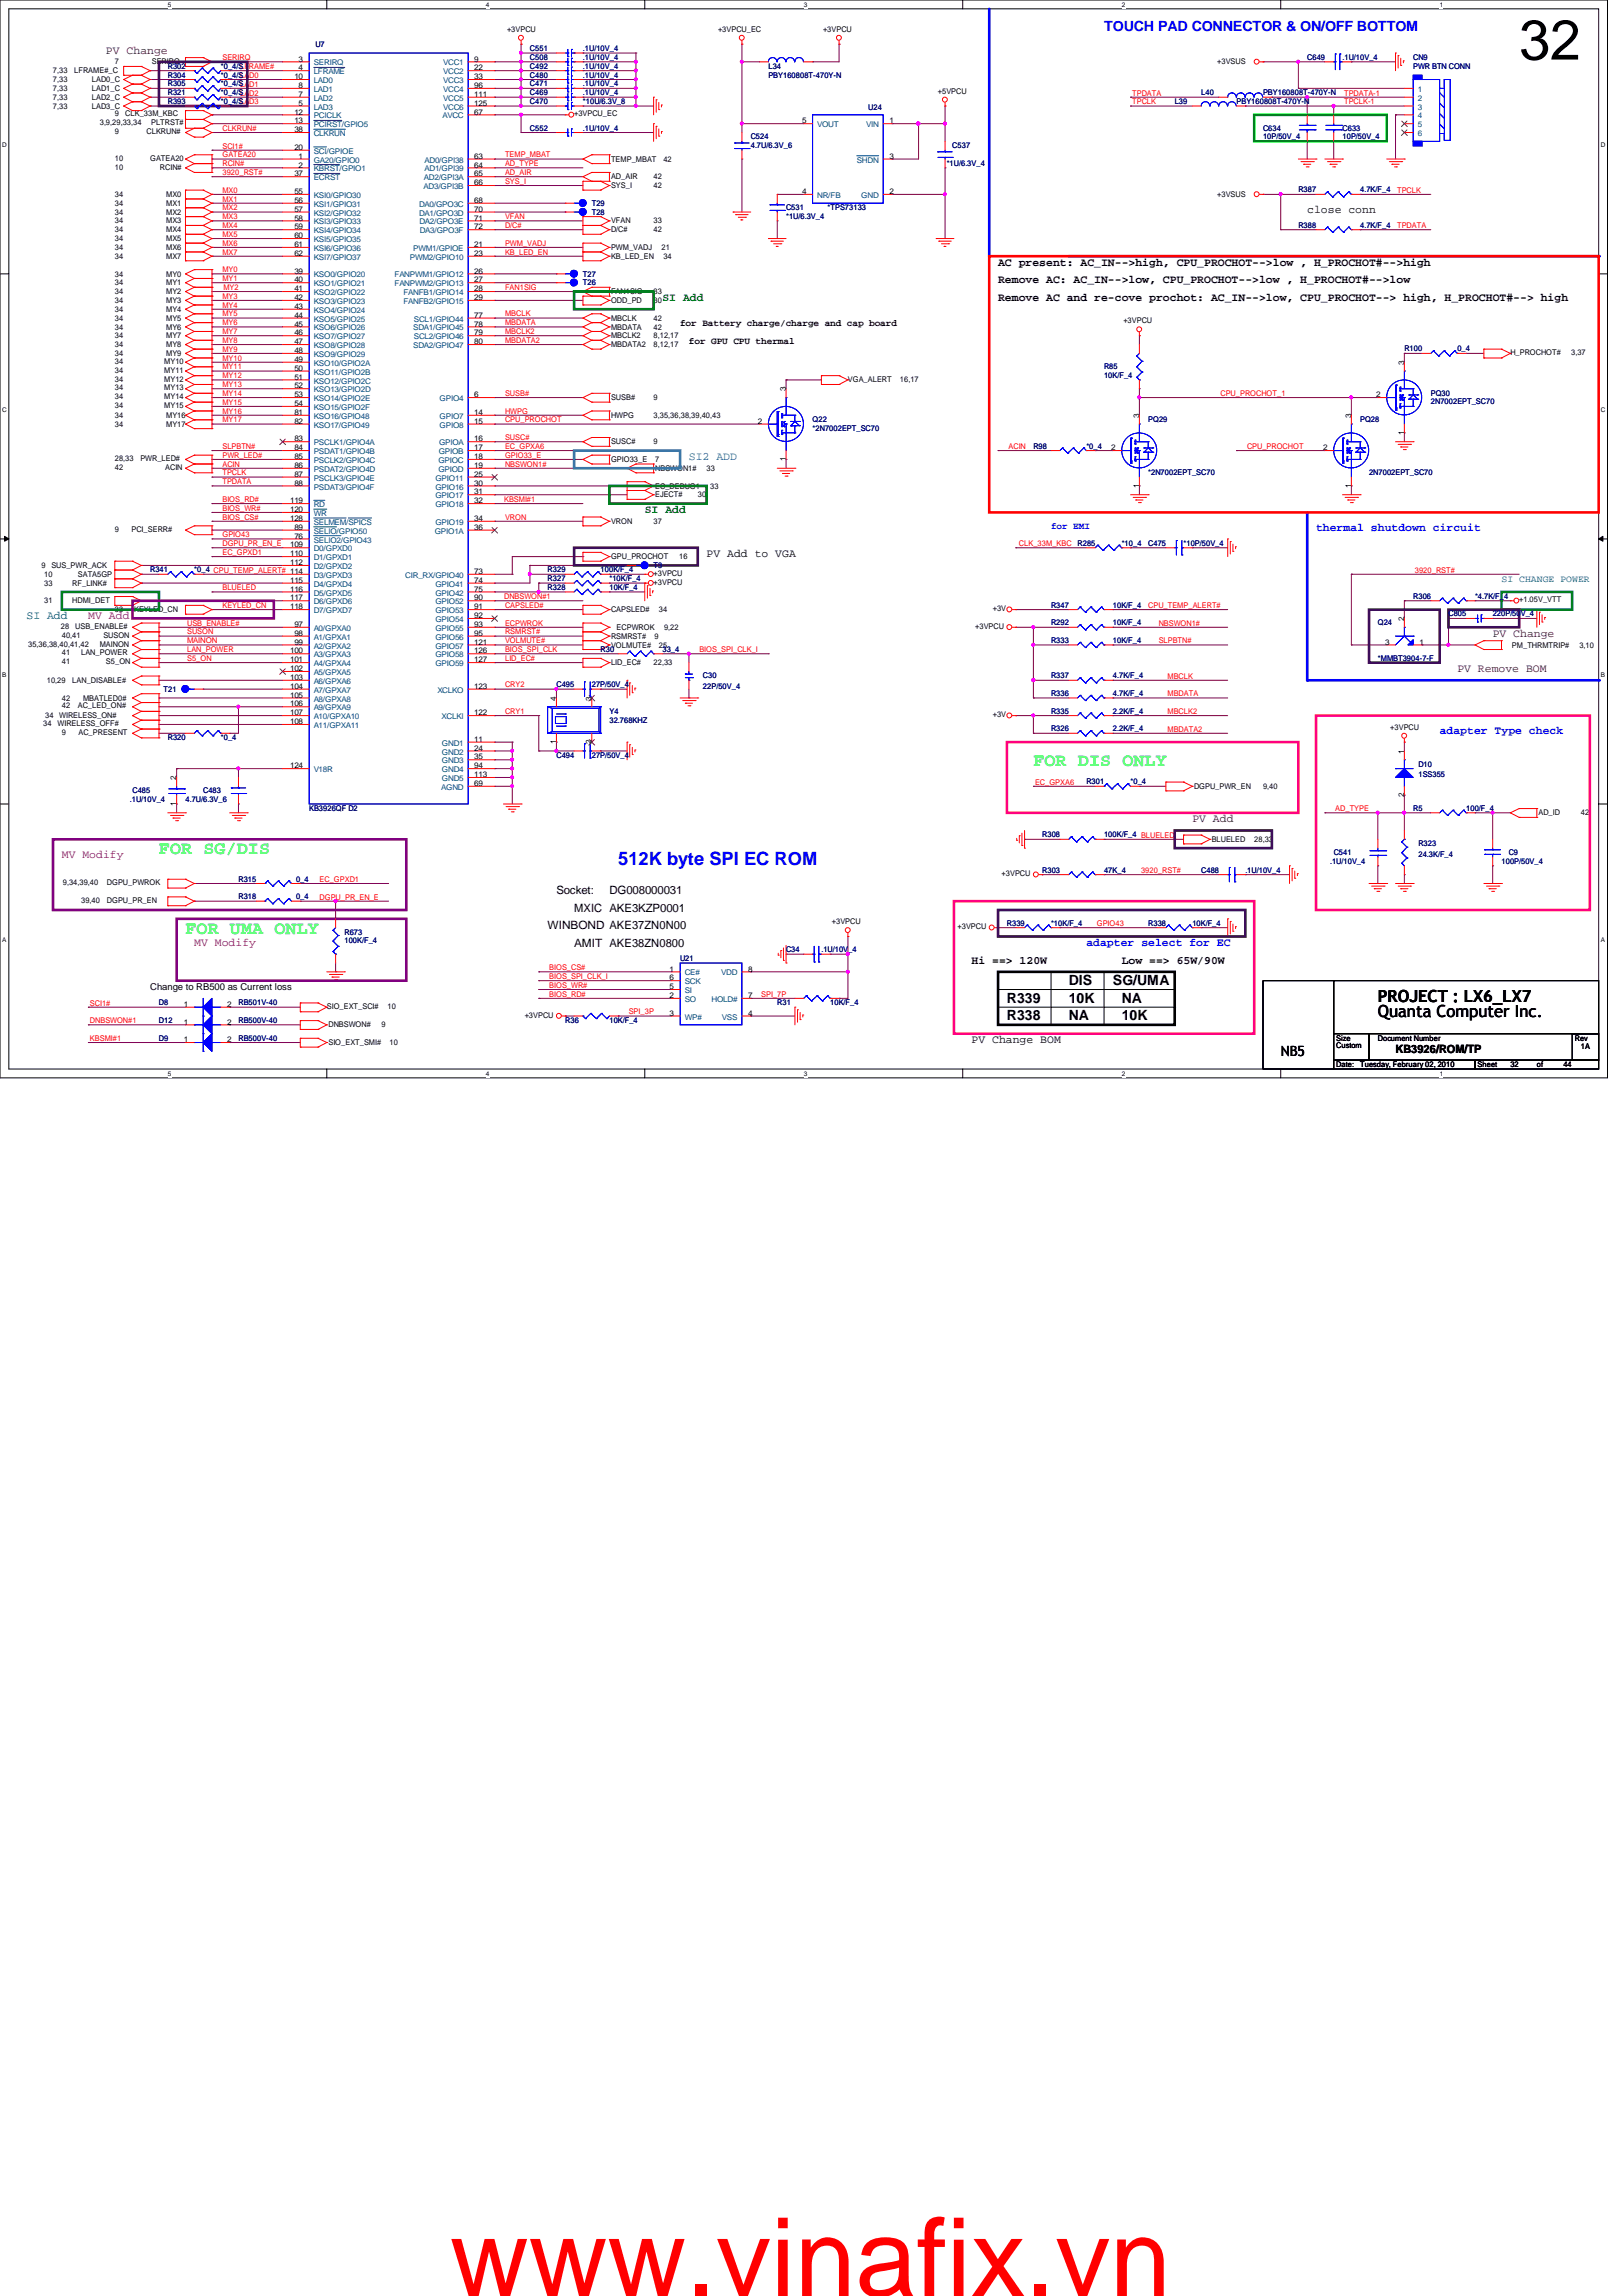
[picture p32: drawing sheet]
<svg xmlns="http://www.w3.org/2000/svg" width="210mm" height="297mm" viewBox="0 0 210 297" stroke-linecap="round" stroke-linejoin="round" font-family="sans-serif">
<defs><g id="words">
<text font-size="14.1" fill="#f00" x="58.2" y="297">www.vinafix.vn</text>
<text font-size="7.3" x="196.6" y="7.7">32</text>
<g font-size="2.4" fill="#00ff40">
<text x="133.7" y="99.1">FOR DIS ONLY</text>
<text x="20.6" y="110.5">FOR SG/DIS</text>
<text x="24" y="120.8">FOR UMA ONLY</text>
</g>
<text font-size="2.4" fill="#00f" x="80" y="111.9">512K byte SPI EC ROM</text>
<g font-size="2.2">
<text x="178.3" y="131.6">Quanta Computer Inc.</text>
<text x="178.3" y="129.6">PROJECT : LX6_LX7</text>
</g>
<text font-size="1.8" fill="#00f" x="142.9" y="4">TOUCH PAD CONNECTOR &amp; ON/OFF BOTTOM</text>
<g font-size="1.8">
<text x="130.3" y="132">R338</text>
<text x="130.3" y="129.7">R339</text>
<text x="138.3" y="127.4">DIS</text>
<text x="138.3" y="132">NA</text>
<text x="138.3" y="129.7">10K</text>
<text x="144" y="127.4">SG/UMA</text>
<text x="145.2" y="132">10K</text>
<text x="145.2" y="129.7">NA</text>
<text x="165.7" y="136.7">NB5</text>
</g>
<g font-size="1.5" fill="#400040">
<text x="13.7" y="6.9">PV Change</text>
<text x="193.2" y="82.4">PV Change</text>
<text x="188.6" y="87">PV Remove BOM</text>
<text x="154.3" y="106.4">PV Add</text>
</g>
<g font-size="1.5">
<text x="169.2" y="27.5">close conn</text>
<text x="129.2" y="34.4">AC present: AC_IN--&gt;high, CPU_PROCHOT--&gt;low , H_PROCHOT#--&gt;high</text>
<text x="129.2" y="38.9">Remove AC and re-cove prochot: AC_IN--&gt;low, CPU_PROCHOT--&gt; high, H_PROCHOT#--&gt; high</text>
<text x="129.2" y="36.7">Remove AC: AC_IN--&gt;low, CPU_PROCHOT--&gt;low , H_PROCHOT#--&gt;low</text>
<text x="91.4" y="72.1">PV Add to VGA</text>
<text x="72" y="115.7">Socket:</text>
<text x="74.3" y="117.9">MXIC AKE3KZP0001</text>
<text x="78.9" y="115.7">DG008000031</text>
<text x="70.9" y="120.2">WINBOND AKE37ZN0N00</text>
<text x="74.3" y="122.5">AMIT AKE38ZN0800</text>
<text x="125.7" y="124.7">Hi ==&gt; 120W</text>
<text x="145.2" y="124.7">Low ==&gt; 65W/90W</text>
<text x="125.7" y="135">PV Change BOM</text>
<text x="180.6" y="136.2">KB3926/ROM/TP</text>
</g>
<g font-size="1.5" fill="#008000">
<text x="85.7" y="38.9">SI Add</text>
<text x="83.4" y="66.4">SI Add</text>
</g>
<text font-size="1.5" fill="#0080c0" x="89.2" y="59.5">SI2 ADD</text>
<g font-size="1.5" fill="#00f">
<text x="170.3" y="68.7">thermal shutdown circuit</text>
<text x="186.3" y="95">adapter Type check</text>
<text x="140.6" y="122.4">adapter select for EC</text>
</g>
<text font-size="1.5" fill="#008040" x="3.4" y="80.1">SI Add</text>
<g font-size="1.5" fill="#800080">
<text x="11.4" y="80.1">MV Add</text>
<text x="8" y="111">MV Modify</text>
<text x="25.1" y="122.4">MV Modify</text>
</g>
<g font-size="1.2">
<text x="88" y="42.2">for Battery charge/charge and cap board</text>
<text x="89.2" y="44.5">for GPU CPU thermal</text>
<text x="19.4" y="128">Change to RB500 as Current loss</text>
</g>
<text font-size="1.2" fill="#00f" x="136" y="68.5">for EMI</text>
<text font-size="1.2" fill="#008040" x="194.3" y="75.3">SI CHANGE POWER</text>
<g font-size="1">
<text x="65.6" y="4.1">+3VPCU</text>
<text x="92.9" y="4.1">+3VPCU_EC</text>
<text x="106.5" y="4.1">+3VPCU</text>
<text x="6.9" y="10.6">7,33</text>
<text x="6.9" y="11.8">7,33</text>
<text x="6.9" y="9.5">7,33</text>
<text x="9.6" y="9.5">LFRAME#_C</text>
<text x="11.9" y="10.6">LAD0_C</text>
<text x="11.9" y="11.8">LAD1_C</text>
<text x="14.9" y="8.3">7</text>
<text x="19.6" y="8.3">SERIRQ</text>
<text x="38.1" y="10.2">10</text>
<text x="38.7" y="8">3</text>
<text x="38.7" y="9.1">4</text>
<text x="38.7" y="11.4">8</text>
<text x="61.4" y="8">9</text>
<text x="61.4" y="9.1">22</text>
<text x="61.4" y="10.2">33</text>
<text x="61.4" y="11.4">96</text>
<text x="157.5" y="8.3">+3VSUS</text>
<text x="6.9" y="12.9">7,33</text>
<text x="6.9" y="14.1">7,33</text>
<text x="11.9" y="12.9">LAD2_C</text>
<text x="11.9" y="14.1">LAD3_C</text>
<text x="12.9" y="16.2">3,9,29,33,34</text>
<text x="14.9" y="17.4">9</text>
<text x="14.9" y="15.1">9</text>
<text x="16.2" y="15.1">CLK_33M_KBC</text>
<text x="19" y="17.4">CLKRUN#</text>
<text x="19.6" y="16.2">PLTRST#</text>
<text x="38.1" y="16">13</text>
<text x="38.1" y="14.8">12</text>
<text x="38.1" y="17.1">38</text>
<text x="38.7" y="12.5">7</text>
<text x="38.7" y="13.7">5</text>
<text x="61.4" y="14.8">67</text>
<text x="61.4" y="12.5">111</text>
<text x="61.4" y="13.7">125</text>
<text x="74.3" y="15.1">+3VPCU_EC</text>
<text x="103.8" y="16">5</text>
<text x="115.1" y="16">1</text>
<text x="121.4" y="12.1">+5VPCU</text>
<text x="14.9" y="21.9">10</text>
<text x="14.9" y="20.8">10</text>
<text x="19.4" y="20.8">GATEA20</text>
<text x="20.7" y="21.9">RCIN#</text>
<text x="38.1" y="19.4">20</text>
<text x="38.1" y="22.8">37</text>
<text x="38.7" y="20.5">1</text>
<text x="38.7" y="21.7">2</text>
<text x="61.4" y="20.5">63</text>
<text x="61.4" y="21.7">64</text>
<text x="61.4" y="22.8">65</text>
<text x="61.4" y="24">66</text>
<text x="79.1" y="23.2">AD_AIR</text>
<text x="79.1" y="20.9">TEMP_MBAT</text>
<text x="84.6" y="23.2">42</text>
<text x="85.9" y="20.9">42</text>
<text x="115.1" y="20.5">3</text>
<text x="14.9" y="25.5">34</text>
<text x="14.9" y="26.6">34</text>
<text x="14.9" y="27.8">34</text>
<text x="14.9" y="28.9">34</text>
<text x="21.5" y="25.5">MX0</text>
<text x="21.5" y="26.6">MX1</text>
<text x="21.5" y="27.8">MX2</text>
<text x="21.5" y="28.9">MX3</text>
<text x="38.1" y="25.1">55</text>
<text x="38.1" y="26.2">56</text>
<text x="38.1" y="27.4">57</text>
<text x="38.1" y="28.5">58</text>
<text x="38.1" y="29.7">59</text>
<text x="61.4" y="26.2">68</text>
<text x="61.4" y="27.4">70</text>
<text x="61.4" y="28.5">71</text>
<text x="61.4" y="29.7">72</text>
<text x="79.1" y="24.3">SYS_I</text>
<text x="79.1" y="28.9">VFAN</text>
<text x="84.6" y="28.9">33</text>
<text x="84.6" y="24.3">42</text>
<text x="103.8" y="25.1">4</text>
<text x="115.1" y="25.1">2</text>
<text x="157.5" y="25.5">+3VSUS</text>
<text x="14.9" y="30.1">34</text>
<text x="14.9" y="31.2">34</text>
<text x="14.9" y="32.3">34</text>
<text x="14.9" y="33.5">34</text>
<text x="14.9" y="35.8">34</text>
<text x="21.5" y="30.1">MX4</text>
<text x="21.5" y="31.2">MX5</text>
<text x="21.5" y="32.3">MX6</text>
<text x="21.5" y="33.5">MX7</text>
<text x="21.5" y="35.8">MY0</text>
<text x="38.1" y="30.8">60</text>
<text x="38.1" y="32">61</text>
<text x="38.1" y="33.1">62</text>
<text x="38.1" y="35.4">39</text>
<text x="61.4" y="32">21</text>
<text x="61.4" y="33.1">23</text>
<text x="61.4" y="35.4">26</text>
<text x="79.1" y="30.1">D/C#</text>
<text x="79.1" y="32.3">PWM_VADJ</text>
<text x="79.1" y="33.5">KB_LED_EN</text>
<text x="84.6" y="30.1">42</text>
<text x="85.6" y="32.3">21</text>
<text x="85.9" y="33.5">34</text>
<text x="14.9" y="36.9">34</text>
<text x="14.9" y="38.1">34</text>
<text x="14.9" y="39.2">34</text>
<text x="14.9" y="41.5">34</text>
<text x="14.9" y="40.3">34</text>
<text x="21.5" y="36.9">MY1</text>
<text x="21.5" y="38.1">MY2</text>
<text x="21.5" y="39.2">MY3</text>
<text x="21.5" y="41.5">MY5</text>
<text x="21.5" y="40.3">MY4</text>
<text x="38.1" y="36.5">40</text>
<text x="38.1" y="37.7">41</text>
<text x="38.1" y="38.8">42</text>
<text x="38.1" y="40">43</text>
<text x="38.1" y="41.1">44</text>
<text x="61.4" y="36.5">27</text>
<text x="61.4" y="37.7">28</text>
<text x="61.4" y="38.8">29</text>
<text x="61.4" y="41.1">77</text>
<text x="79.1" y="41.5">MBCLK</text>
<text x="79.1" y="38.1">FAN1SIG</text>
<text x="79.1" y="39.2">ODD_PD</text>
<text x="84.6" y="39.2">30</text>
<text x="84.6" y="41.5">42</text>
<text x="84.6" y="38.1">33</text>
<text x="145.4" y="41.8">+3VPCU</text>
<text x="14.9" y="42.6">34</text>
<text x="14.9" y="43.8">34</text>
<text x="14.9" y="46.1">34</text>
<text x="14.9" y="44.9">34</text>
<text x="14.9" y="47.1">34</text>
<text x="21.3" y="47.1">MY10</text>
<text x="21.5" y="42.6">MY6</text>
<text x="21.5" y="43.8">MY7</text>
<text x="21.5" y="46.1">MY9</text>
<text x="21.5" y="44.9">MY8</text>
<text x="38.1" y="42.2">45</text>
<text x="38.1" y="43.4">46</text>
<text x="38.1" y="44.5">47</text>
<text x="38.1" y="45.7">48</text>
<text x="38.1" y="46.8">49</text>
<text x="38.1" y="48">50</text>
<text x="61.4" y="42.2">78</text>
<text x="61.4" y="43.4">79</text>
<text x="61.4" y="44.5">80</text>
<text x="79.1" y="42.6">MBDATA</text>
<text x="79.1" y="43.8">MBCLK2</text>
<text x="79.1" y="44.9">MBDATA2</text>
<text x="84.6" y="43.8">8,12,17</text>
<text x="84.6" y="42.6">42</text>
<text x="84.6" y="44.9">8,12,17</text>
<text x="181.7" y="47.2" transform="rotate(-90 181.7 47.2)">3</text>
<text x="195.5" y="45.9">H_PROCHOT#</text>
<text x="203.3" y="45.9">3,37</text>
<text x="14.9" y="48.2">34</text>
<text x="14.9" y="50.5">34</text>
<text x="14.9" y="49.4">34</text>
<text x="14.9" y="51.6">34</text>
<text x="14.9" y="52.8">34</text>
<text x="21.3" y="48.2">MY11</text>
<text x="21.3" y="50.5">MY13</text>
<text x="21.3" y="49.4">MY12</text>
<text x="21.3" y="51.6">MY14</text>
<text x="21.3" y="52.8">MY15</text>
<text x="38.1" y="49.1">51</text>
<text x="38.1" y="50.2">52</text>
<text x="38.1" y="51.4">53</text>
<text x="38.1" y="52.5">54</text>
<text x="38.1" y="53.7">81</text>
<text x="61.4" y="51.4">6</text>
<text x="61.4" y="53.7">14</text>
<text x="79.1" y="51.8">SUSB#</text>
<text x="84.6" y="51.8">9</text>
<text x="101.7" y="50.6" transform="rotate(-90 101.7 50.6)">3</text>
<text x="109.7" y="49.4">VGA_ALERT</text>
<text x="116.5" y="49.4">16,17</text>
<text x="178.1" y="51.4">2</text>
<text x="14.9" y="54.1">34</text>
<text x="14.9" y="55.2">34</text>
<text x="14.9" y="59.6">28,33</text>
<text x="18.2" y="59.6">PWR_LED#</text>
<text x="21.5" y="54.1">MY16</text>
<text x="21.5" y="55.2">MY17</text>
<text x="38.1" y="54.8">82</text>
<text x="38.1" y="57.1">83</text>
<text x="38.1" y="58.3">84</text>
<text x="38.1" y="59.4">85</text>
<text x="61.4" y="54.8">15</text>
<text x="61.4" y="57.1">16</text>
<text x="61.4" y="58.3">17</text>
<text x="61.4" y="59.4">18</text>
<text x="79.1" y="54.1">HWPG</text>
<text x="79.1" y="57.5">SUSC#</text>
<text x="79.1" y="59.8">GPIO33_E</text>
<text x="84.6" y="54.1">3,35,36,38,39,40,43</text>
<text x="84.6" y="57.5">9</text>
<text x="84.8" y="59.8">7</text>
<text x="98.1" y="54.8">2</text>
<text x="101.7" y="59.7" transform="rotate(-90 101.7 59.7)">1</text>
<text x="143.8" y="58.3">2</text>
<text x="147.4" y="54.1" transform="rotate(-90 147.4 54.1)">3</text>
<text x="171.2" y="58.3">2</text>
<text x="174.8" y="54.1" transform="rotate(-90 174.8 54.1)">3</text>
<text x="181.7" y="56.3" transform="rotate(-90 181.7 56.3)">1</text>
<text x="14.9" y="60.8">42</text>
<text x="21.4" y="60.8">ACIN</text>
<text x="37.5" y="65.1">119</text>
<text x="38.1" y="60.5">86</text>
<text x="38.1" y="61.7">87</text>
<text x="38.1" y="62.8">88</text>
<text x="61.4" y="60.5">19</text>
<text x="61.4" y="61.7">25</text>
<text x="61.4" y="62.8">30</text>
<text x="61.4" y="64">31</text>
<text x="61.4" y="65.1">32</text>
<text x="84.8" y="60.9">NBSWON1#</text>
<text x="84.8" y="63.2">EC_DEBUG1</text>
<text x="84.8" y="64.3">EJECT#</text>
<text x="90.3" y="64.3">30</text>
<text x="91.4" y="60.9">33</text>
<text x="91.9" y="63.2">33</text>
<text x="147.4" y="63.1" transform="rotate(-90 147.4 63.1)">1</text>
<text x="174.8" y="63.1" transform="rotate(-90 174.8 63.1)">1</text>
<text x="14.9" y="68.8">9</text>
<text x="17" y="68.8">PCI_SERR#</text>
<text x="37.5" y="66.3">120</text>
<text x="37.5" y="67.4">128</text>
<text x="37.5" y="70.8">109</text>
<text x="37.5" y="72">110</text>
<text x="38.1" y="68.5">89</text>
<text x="38.1" y="69.7">76</text>
<text x="61.4" y="67.4">34</text>
<text x="61.4" y="68.5">36</text>
<text x="79.1" y="67.8">VRON</text>
<text x="84.6" y="67.8">37</text>
<text x="5.4" y="73.5">9</text>
<text x="5.7" y="75.8">33</text>
<text x="5.7" y="74.6">10</text>
<text x="6.6" y="73.5">SUS_PWR_ACK</text>
<text x="9.4" y="75.8">RF_LINK#</text>
<text x="10.1" y="74.6">SATA5GP</text>
<text x="37.5" y="73.1">112</text>
<text x="37.5" y="75.4">115</text>
<text x="37.5" y="76.5">116</text>
<text x="37.5" y="77.7">117</text>
<text x="61.4" y="74.3">73</text>
<text x="61.4" y="75.4">74</text>
<text x="61.4" y="76.5">75</text>
<text x="61.4" y="77.7">90</text>
<text x="79.1" y="72.3">GPU_PROCHOT</text>
<text x="84.6" y="75.6">+3VPCU</text>
<text x="84.6" y="74.5">+3VPCU</text>
<text x="87.9" y="72.3">16</text>
<text x="196.6" y="77.9">+1.05V_VTT</text>
<text x="3.6" y="83.7">35,36,38,40,41,42</text>
<text x="5.7" y="78.1">31</text>
<text x="7.9" y="81.4">28</text>
<text x="8" y="82.5">40,41</text>
<text x="9.4" y="78.1">HDMI_DET</text>
<text x="9.7" y="81.4">USB_ENABLE#</text>
<text x="12.9" y="83.7">MAINON</text>
<text x="13.4" y="82.5">SUSON</text>
<text x="14.9" y="79.2">33</text>
<text x="17.4" y="79.2">KEYLED_CN</text>
<text x="37.5" y="78.8">118</text>
<text x="38.1" y="81.1">97</text>
<text x="38.1" y="82.3">98</text>
<text x="38.1" y="83.4">99</text>
<text x="61.4" y="78.8">91</text>
<text x="61.4" y="80">92</text>
<text x="61.4" y="81.1">93</text>
<text x="61.4" y="82.3">95</text>
<text x="61.4" y="83.4">121</text>
<text x="79.1" y="82.6">RSMRST#</text>
<text x="79.1" y="79.2">CAPSLED#</text>
<text x="79.1" y="83.8">VOLMUTE#</text>
<text x="79.8" y="81.5">ECPWROK</text>
<text x="84.7" y="82.6">9</text>
<text x="85.3" y="79.2">34</text>
<text x="85.3" y="83.8">25</text>
<text x="85.9" y="81.5">9,22</text>
<text x="126.2" y="81.4">+3VPCU</text>
<text x="128.5" y="79.1">+3V</text>
<text x="179.2" y="83.4">3</text>
<text x="181.7" y="80.3" transform="rotate(-90 181.7 80.3)">2</text>
<text x="183.7" y="83.4">1</text>
<text x="195.7" y="83.8">PM_THRMTRIP#</text>
<text x="204.4" y="83.8">3,10</text>
<text x="6.1" y="88.3">10,29</text>
<text x="8" y="84.8">41</text>
<text x="8" y="85.9">41</text>
<text x="9.4" y="88.3">LAN_DISABLE#</text>
<text x="10.5" y="84.8">LAN_POWER</text>
<text x="13.7" y="85.9">S5_ON</text>
<text x="37.5" y="84.5">100</text>
<text x="37.5" y="85.7">101</text>
<text x="37.5" y="86.8">102</text>
<text x="37.5" y="88">103</text>
<text x="37.5" y="89.1">104</text>
<text x="61.4" y="89.1">123</text>
<text x="61.4" y="84.5">126</text>
<text x="61.4" y="85.7">127</text>
<text x="79.1" y="86.1">LID_EC#</text>
<text x="84.6" y="86.1">22,33</text>
<text x="5.6" y="93.9">34</text>
<text x="5.8" y="92.9">34</text>
<text x="7.5" y="93.9">WIRELESS_OFF#</text>
<text x="7.7" y="92.9">WIRELESS_ON#</text>
<text x="8" y="95.1">9</text>
<text x="8" y="90.6">42</text>
<text x="8" y="91.7">42</text>
<text x="10.1" y="91.7">AC_LED_ON#</text>
<text x="10.2" y="95.1">AC_PRESENT</text>
<text x="10.8" y="90.6">MBATLED0#</text>
<text x="37.5" y="90.3">105</text>
<text x="37.5" y="91.4">106</text>
<text x="37.5" y="92.5">107</text>
<text x="37.5" y="93.7">108</text>
<text x="61.4" y="92.5">122</text>
<text x="61.4" y="96">11</text>
<text x="72" y="90.6" transform="rotate(-90 72 90.6)">4</text>
<text x="76.5" y="90.6" transform="rotate(-90 76.5 90.6)">3</text>
<text x="128.5" y="92.8">+3V</text>
<text x="179.9" y="94.4">+3VPCU</text>
<text x="22.8" y="100.9" transform="rotate(-90 22.8 100.9)">2</text>
<text x="37.5" y="99.4">124</text>
<text x="61.4" y="98.3">35</text>
<text x="61.4" y="101.7">69</text>
<text x="61.4" y="97.1">24</text>
<text x="61.4" y="99.4">94</text>
<text x="61.4" y="100.5">113</text>
<text x="72" y="96.3" transform="rotate(-90 72 96.3)">1</text>
<text x="76.5" y="96.3" transform="rotate(-90 76.5 96.3)">2</text>
<text x="181.7" y="97.5" transform="rotate(-90 181.7 97.5)">1</text>
<text x="22.8" y="104.3" transform="rotate(-90 22.8 104.3)">1</text>
<text x="154.5" y="102.1">DGPU_PWR_EN</text>
<text x="163.4" y="102.1">9,40</text>
<text x="181.7" y="103.1" transform="rotate(-90 181.7 103.1)">2</text>
<text x="199.1" y="105.5">AD_ID</text>
<text x="204.6" y="105.5">42</text>
<text x="129.6" y="113.4">+3VPCU</text>
<text x="156.8" y="108.9">BLUELED</text>
<text x="162.3" y="108.9">28,33</text>
<text x="8.1" y="114.5">9,34,39,40</text>
<text x="10.5" y="116.8">39,40</text>
<text x="13.8" y="116.8">DGPU_PR_EN</text>
<text x="13.8" y="114.5">DGPU_PWROK</text>
<text x="107.7" y="119.5">+3VPCU</text>
<text x="86.7" y="125.7">1</text>
<text x="96.8" y="125.7">8</text>
<text x="123.9" y="120.2">+3VPCU</text>
<text x="23.8" y="130.3">1</text>
<text x="29.4" y="130.3">2</text>
<text x="42.3" y="130.5">SIO_EXT_SCI#</text>
<text x="50.2" y="130.5">10</text>
<text x="67.9" y="131.7">+3VPCU</text>
<text x="86.7" y="126.8">6</text>
<text x="86.7" y="128">5</text>
<text x="86.7" y="129.1">2</text>
<text x="86.7" y="131.4">3</text>
<text x="96.8" y="131.4">4</text>
<text x="96.8" y="129.1">7</text>
<text x="23.8" y="132.5">1</text>
<text x="23.8" y="134.8">1</text>
<text x="29.4" y="132.5">2</text>
<text x="29.4" y="134.8">2</text>
<text x="42.5" y="135.2">SIO_EXT_SMI#</text>
<text x="42.5" y="132.9">DNBSWON#</text>
<text x="49.4" y="132.9">9</text>
<text x="50.4" y="135.2">10</text>
<text x="172.9" y="134.6">Size</text>
<text x="172.9" y="135.6">Custom</text>
<text x="178.3" y="134.6">Document Number</text>
<text x="203.8" y="134.6">Rev</text>
<text x="204.6" y="135.8">1A</text>
<text x="172.9" y="138">Date:</text>
<text x="176" y="138">Tuesday, February 02, 2010</text>
<text x="191.2" y="138">Sheet</text>
<text x="195.5" y="138">32</text>
<text x="198.9" y="138">of</text>
<text x="202.3" y="138">44</text>
</g>
<g font-size="1" fill="#000080">
<text x="21.7" y="11.2">R305</text>
<text x="21.7" y="10">R304</text>
<text x="21.7" y="8.9">R302</text>
<text x="28.6" y="11.2">*0_4/SLAD1</text>
<text x="28.6" y="10">*0_4/SLAD0</text>
<text x="28.6" y="8.9">*0_4/SLFRAME#</text>
<text x="40.8" y="6.1">U7</text>
<text x="68.6" y="10">C480</text>
<text x="68.6" y="8.9">C492</text>
<text x="68.6" y="7.7">C508</text>
<text x="68.6" y="6.6">C551</text>
<text x="68.6" y="11.2">C471</text>
<text x="75.4" y="10">.1U/10V_4</text>
<text x="75.4" y="8.9">.1U/10V_4</text>
<text x="75.4" y="7.7">.1U/10V_4</text>
<text x="75.4" y="6.6">.1U/10V_4</text>
<text x="75.4" y="11.2">.1U/10V_4</text>
<text x="99.4" y="8.9">L34</text>
<text x="99.4" y="10">PBY160808T-470Y-N</text>
<text x="169.2" y="7.7">C649</text>
<text x="173.7" y="7.7">.1U/10V_4</text>
<text x="182.9" y="7.7">CN9</text>
<text x="182.9" y="8.9">PWR BTN CONN</text>
<text x="21.7" y="13.5">R393</text>
<text x="21.7" y="12.3">R321</text>
<text x="28.6" y="13.5">*0_4/SLAD3</text>
<text x="28.6" y="12.3">*0_4/SLAD2</text>
<text x="68.6" y="16.9">C552</text>
<text x="68.6" y="12.3">C469</text>
<text x="68.6" y="13.5">C470</text>
<text x="75.4" y="16.9">.1U/10V_4</text>
<text x="75.4" y="12.3">.1U/10V_4</text>
<text x="75.4" y="13.5">*10U/6.3V_8</text>
<text x="112.4" y="14.3">U24</text>
<text x="152" y="13.5">L39</text>
<text x="155.4" y="12.3">L40</text>
<text x="160" y="13.5">PBY160808T-470Y-N</text>
<text x="163.4" y="16.9">C634</text>
<text x="163.4" y="12.3">PBY160808T-470Y-N</text>
<text x="173.7" y="16.9">C633</text>
<text x="97.2" y="18">C524</text>
<text x="97.2" y="19.2">4.7U/6.3V_6</text>
<text x="122.5" y="21.5">*1U/6.3V_4</text>
<text x="123.2" y="19.2">C537</text>
<text x="163.4" y="18">10P/50V_4</text>
<text x="173.7" y="18">10P/50V_4</text>
<text x="76.6" y="27.8">T28</text>
<text x="76.6" y="26.6">T29</text>
<text x="101.7" y="27.2">C531</text>
<text x="101.7" y="28.3">*1U/6.3V_4</text>
<text x="107.1" y="27.2">*TPS73133</text>
<text x="168" y="29.5">R388</text>
<text x="168" y="24.9">R387</text>
<text x="176" y="29.5">4.7K/F_4</text>
<text x="176" y="24.9">4.7K/F_4</text>
<text x="75.4" y="35.8">T27</text>
<text x="75.4" y="36.9">T26</text>
<text x="142.9" y="47.8">R85</text>
<text x="181.7" y="45.5">R100</text>
<text x="188.6" y="45.5">0_4</text>
<text x="142.9" y="48.9">10K/F_4</text>
<text x="185.2" y="51.2">PQ30</text>
<text x="185.2" y="52.3">2N7002EPT_SC70</text>
<text x="105.2" y="54.6">Q22</text>
<text x="105.2" y="55.8">*2N7002EPT_SC70</text>
<text x="133.7" y="58">R98</text>
<text x="140.6" y="58">*0_4</text>
<text x="148.6" y="54.6">PQ29</text>
<text x="176" y="54.6">PQ28</text>
<text x="148.6" y="61.5">*2N7002EPT_SC70</text>
<text x="177.2" y="61.5">2N7002EPT_SC70</text>
<text x="139.4" y="70.6">R285</text>
<text x="145.2" y="70.6">*10_4</text>
<text x="148.6" y="70.6">C475</text>
<text x="153.2" y="70.6">*10P/50V_4</text>
<text x="19.4" y="74">R341</text>
<text x="25.1" y="74">*0_4 CPU_TEMP_ALERT# 114</text>
<text x="70.9" y="75.2">R327</text>
<text x="70.9" y="74">R329</text>
<text x="70.9" y="76.3">R328</text>
<text x="77.7" y="74">100K/F_4</text>
<text x="78.9" y="75.2">*10K/F_4</text>
<text x="78.9" y="76.3">10K/F_4</text>
<text x="84.6" y="73.5">T3</text>
<text x="182.9" y="77.5">R306</text>
<text x="190.9" y="77.5">*4.7K/F_4</text>
<text x="136" y="83.2">R333</text>
<text x="136" y="78.6">R347</text>
<text x="136" y="80.9">R292</text>
<text x="144" y="83.2">10K/F_4</text>
<text x="144" y="78.6">10K/F_4</text>
<text x="144" y="80.9">10K/F_4</text>
<text x="178.3" y="80.9">Q24</text>
<text x="187.5" y="79.8">C805</text>
<text x="193.2" y="79.8">220P/50V_4</text>
<text x="21.2" y="89.5">T21</text>
<text x="72" y="88.9">C495</text>
<text x="76.6" y="88.9">27P/50V_4</text>
<text x="77.7" y="84.3">R30</text>
<text x="85.7" y="84.3">33_4</text>
<text x="91" y="87.8">C30</text>
<text x="91" y="89.1">22P/50V_4</text>
<text x="136" y="87.8">R337</text>
<text x="144" y="87.8">4.7K/F_4</text>
<text x="178.3" y="85.5">*MMBT3904-7-F</text>
<text x="21.7" y="95.8">R320</text>
<text x="28.6" y="95.8">*0_4</text>
<text x="78.9" y="92.3">Y4</text>
<text x="78.9" y="93.5">32.768KHZ</text>
<text x="136" y="92.3">R335</text>
<text x="136" y="90">R336</text>
<text x="136" y="94.6">R326</text>
<text x="144" y="92.3">2.2K/F_4</text>
<text x="144" y="90">4.7K/F_4</text>
<text x="144" y="94.6">2.2K/F_4</text>
<text x="72" y="98">C494</text>
<text x="76.6" y="98">27P/50V_4</text>
<text x="140.6" y="101.5">R301</text>
<text x="146.3" y="101.5">*0_4</text>
<text x="183.6" y="99.2">D10</text>
<text x="183.6" y="100.5">1SS355</text>
<text x="16.8" y="103.8">.1U/10V_4</text>
<text x="17.1" y="102.6">C485</text>
<text x="24" y="103.8">4.7U/6.3V_6</text>
<text x="26.3" y="102.6">C483</text>
<text x="40" y="104.9">KB3926QF D2</text>
<text x="182.9" y="104.9">R5</text>
<text x="189.7" y="104.9">100/F_4</text>
<text x="134.9" y="108.3">R308</text>
<text x="134.9" y="112.9">R303</text>
<text x="142.9" y="108.3">100K/F_4 BLUELED</text>
<text x="142.9" y="112.9">47K_4</text>
<text x="155.4" y="112.9">C488</text>
<text x="161.2" y="112.9">.1U/10V_4</text>
<text x="172.1" y="111.8">.1U/10V_4</text>
<text x="172.6" y="110.6">C541</text>
<text x="183.6" y="109.5">R323</text>
<text x="183.6" y="110.8">24.3K/F_4</text>
<text x="194.3" y="111.8">100P/50V_4</text>
<text x="195.2" y="110.6">C9</text>
<text x="30.9" y="114">R315</text>
<text x="30.9" y="116.3">R318</text>
<text x="38.3" y="114">0_4</text>
<text x="38.3" y="116.3">0_4</text>
<text x="130.3" y="119.8">R339</text>
<text x="136" y="119.8">*10K/F_4</text>
<text x="148.6" y="119.8">R338</text>
<text x="154.3" y="119.8">10K/F_4</text>
<text x="44.6" y="120.9">R673</text>
<text x="44.6" y="122">100K/F_4</text>
<text x="88" y="124.3">U21</text>
<text x="101.7" y="123.2">C34</text>
<text x="106.3" y="123.2">.1U/10V_4</text>
<text x="20.6" y="130">D8</text>
<text x="30.9" y="130">RB501V-40</text>
<text x="100.6" y="130">R31</text>
<text x="107.4" y="130">10K/F_4</text>
<text x="20.6" y="132.3">D12</text>
<text x="20.6" y="134.6">D9</text>
<text x="30.9" y="132.3">RB500V-40</text>
<text x="30.9" y="134.6">RB500V-40</text>
<text x="73.2" y="132.3">R36</text>
<text x="78.9" y="132.3">10K/F_4</text>
</g>
<g font-size="1" fill="#f00">
<text x="28.8" y="7.8">SERIRQ</text>
<text x="28.8" y="16.9">CLKRUN#</text>
<text x="146.5" y="12.4">TPDATA</text>
<text x="146.5" y="13.5">TPCLK</text>
<text x="173.9" y="12.4">TPDATA-1</text>
<text x="173.9" y="13.5">TPCLK-1</text>
<text x="28.8" y="19.2">SCI1#</text>
<text x="28.8" y="20.4">GATEA20</text>
<text x="28.8" y="22.6">3920_RST#</text>
<text x="28.8" y="21.5">RCIN#</text>
<text x="65.4" y="22.6">AD_AIR</text>
<text x="65.4" y="21.5">AD_TYPE</text>
<text x="65.4" y="23.8">SYS_I</text>
<text x="65.4" y="20.4">TEMP_MBAT</text>
<text x="28.8" y="24.9">MX0</text>
<text x="28.8" y="26.1">MX1</text>
<text x="28.8" y="27.2">MX2</text>
<text x="28.8" y="28.4">MX3</text>
<text x="28.8" y="29.5">MX4</text>
<text x="65.4" y="29.5">D/C#</text>
<text x="65.4" y="28.4">VFAN</text>
<text x="180.8" y="24.9">TPCLK</text>
<text x="180.8" y="29.5">TPDATA</text>
<text x="28.8" y="30.6">MX5</text>
<text x="28.8" y="31.8">MX6</text>
<text x="28.8" y="32.9">MX7</text>
<text x="28.8" y="35.2">MY0</text>
<text x="65.4" y="31.8">PWM_VADJ</text>
<text x="65.4" y="32.9">KB_LED_EN</text>
<text x="28.8" y="36.4">MY1</text>
<text x="28.8" y="38.7">MY3</text>
<text x="28.8" y="39.8">MY4</text>
<text x="28.8" y="40.9">MY5</text>
<text x="28.9" y="37.5">MY2</text>
<text x="65.4" y="37.5">FAN1SIG</text>
<text x="65.4" y="40.9">MBCLK</text>
<text x="28.8" y="44.4">MY8</text>
<text x="28.8" y="43.2">MY7</text>
<text x="28.8" y="42.1">MY6</text>
<text x="28.8" y="45.5">MY9</text>
<text x="28.8" y="46.7">MY10</text>
<text x="28.8" y="47.8">MY11</text>
<text x="65.4" y="42.1">MBDATA</text>
<text x="65.4" y="43.2">MBCLK2</text>
<text x="65.4" y="44.4">MBDATA2</text>
<text x="28.8" y="51.2">MY14</text>
<text x="28.8" y="50.1">MY13</text>
<text x="28.8" y="48.9">MY12</text>
<text x="28.8" y="52.4">MY15</text>
<text x="28.8" y="53.5">MY16</text>
<text x="65.4" y="51.2">SUSB#</text>
<text x="65.4" y="53.5">HWPG</text>
<text x="157.9" y="51.2">CPU_PROCHOT_1</text>
<text x="28.8" y="58.1">SLPBTN#</text>
<text x="28.8" y="54.7">MY17</text>
<text x="28.8" y="59.2">PWR_LED#</text>
<text x="65.4" y="56.9">SUSC#</text>
<text x="65.4" y="54.7">CPU_PROCHOT</text>
<text x="65.4" y="58.1">EC_GPXA6</text>
<text x="65.4" y="59.2">GPIO33_E</text>
<text x="130.5" y="58.1">ACIN</text>
<text x="161.4" y="58.1">CPU_PROCHOT</text>
<text x="28.8" y="60.4">ACIN</text>
<text x="28.8" y="62.7">TPDATA</text>
<text x="28.8" y="61.5">TPCLK</text>
<text x="28.8" y="64.9">BIOS_RD#</text>
<text x="65.2" y="64.9">KBSMI#1</text>
<text x="65.4" y="60.4">NBSWON1#</text>
<text x="28.8" y="66.1">BIOS_WR#</text>
<text x="28.8" y="67.2">BIOS_CS#</text>
<text x="28.8" y="69.5">GPIO43</text>
<text x="28.8" y="71.8">EC_GPXD1</text>
<text x="28.8" y="70.7">DGPU_PR_EN_E</text>
<text x="65.4" y="67.2">VRON</text>
<text x="131.9" y="70.7">CLK_33M_KBC</text>
<text x="28.8" y="76.4">BLUELED</text>
<text x="65.2" y="77.5">DNBSWON#1</text>
<text x="183.1" y="74.1">3920_RST#</text>
<text x="24.2" y="82.1">SUSON</text>
<text x="24.2" y="83.2">MAINON</text>
<text x="24.2" y="80.9">USB_ENABLE#</text>
<text x="28.8" y="78.7">KEYLED_CN</text>
<text x="65.4" y="78.7">CAPSLED#</text>
<text x="65.4" y="82.1">RSMRST#</text>
<text x="65.4" y="83.2">VOLMUTE#</text>
<text x="65.4" y="80.9">ECPWROK</text>
<text x="148.6" y="78.7">CPU_TEMP_ALERT#</text>
<text x="149.9" y="80.9">NBSWON1#</text>
<text x="149.9" y="83.2">SLPBTN#</text>
<text x="24.2" y="84.4">LAN_POWER</text>
<text x="24.2" y="85.5">S5_ON</text>
<text x="65.4" y="85.5">LID_EC#</text>
<text x="65.4" y="84.4">BIOS_SPI_CLK</text>
<text x="65.4" y="88.9">CRY2</text>
<text x="90.5" y="84.4">BIOS_SPI_CLK_I</text>
<text x="151.1" y="87.8">MBCLK</text>
<text x="65.4" y="92.4">CRY1</text>
<text x="151.1" y="90.1">MBDATA</text>
<text x="151.1" y="94.7">MBDATA2</text>
<text x="151.1" y="92.4">MBCLK2</text>
<text x="133.9" y="101.5">EC_GPXA6</text>
<text x="172.8" y="104.9">AD_TYPE</text>
<text x="147.7" y="112.9">3920_RST#</text>
<text x="41.4" y="114.1">EC_GPXD1</text>
<text x="41.4" y="116.4">DGPU_PR_EN_E</text>
<text x="141.9" y="119.8">GPIO43</text>
<text x="71.1" y="125.5">BIOS_CS#</text>
<text x="11.6" y="130.1">SCI1#</text>
<text x="71.1" y="128.9">BIOS_RD#</text>
<text x="71.1" y="127.8">BIOS_WR#</text>
<text x="71.1" y="126.7">BIOS_SPI_CLK_I</text>
<text x="81.4" y="131.2">SPI_3P</text>
<text x="98.5" y="128.9">SPI_7P</text>
<text x="11.6" y="132.4">DNBSWON#1</text>
<text x="11.6" y="134.7">KBSMI#1</text>
</g>
<g font-size="1" fill="#004080">
<text x="40.6" y="8.5">SERIRQ</text>
<text x="40.6" y="9.6">LFRAME</text>
<text x="40.6" y="10.8">LAD0</text>
<text x="40.6" y="11.9">LAD1</text>
<text x="57.4" y="8.5">VCC1</text>
<text x="57.4" y="9.6">VCC2</text>
<text x="57.4" y="10.8">VCC3</text>
<text x="57.4" y="11.9">VCC4</text>
<text x="183.5" y="11.9">1</text>
<text x="40.6" y="13">LAD2</text>
<text x="40.6" y="14.2">LAD3</text>
<text x="40.6" y="16.5">PCIRST/GPIO5</text>
<text x="40.6" y="15.3">PCICLK</text>
<text x="40.6" y="17.6">CLKRUN</text>
<text x="57.3" y="15.3">AVCC</text>
<text x="57.4" y="13">VCC5</text>
<text x="57.4" y="14.2">VCC6</text>
<text x="105.7" y="16.5">VOUT</text>
<text x="112.1" y="16.5">VIN</text>
<text x="183.5" y="13">2</text>
<text x="183.5" y="14.2">3</text>
<text x="183.5" y="15.3">4</text>
<text x="183.5" y="16.5">5</text>
<text x="183.5" y="17.6">6</text>
<text x="40.6" y="19.9">SCI/GPIOE</text>
<text x="40.6" y="21">GA20/GPIO0</text>
<text x="40.6" y="22.2">KBRST/GPIO1</text>
<text x="40.6" y="23.3">ECRST</text>
<text x="54.9" y="23.3">AD2/GPI3A</text>
<text x="54.9" y="21">AD0/GPI38</text>
<text x="54.9" y="22.2">AD1/GPI39</text>
<text x="110.9" y="21">SHDN</text>
<text x="40.6" y="25.6">KSI0/GPIO30</text>
<text x="40.6" y="26.8">KSI1/GPIO31</text>
<text x="40.6" y="27.9">KSI2/GPIO32</text>
<text x="40.6" y="29">KSI3/GPIO33</text>
<text x="54.2" y="26.8">DA0/GPO3C</text>
<text x="54.2" y="27.9">DA1/GPO3D</text>
<text x="54.3" y="29">DA2/GPO3E</text>
<text x="54.8" y="24.5">AD3/GPI3B</text>
<text x="105.7" y="25.6">NR/FB</text>
<text x="111.5" y="25.6">GND</text>
<text x="40.6" y="30.2">KSI4/GPIO34</text>
<text x="40.6" y="31.3">KSI5/GPIO35</text>
<text x="40.6" y="32.5">KSI6/GPIO36</text>
<text x="40.6" y="33.6">KSI7/GPIO37</text>
<text x="40.6" y="35.9">KSO0/GPIO20</text>
<text x="51.1" y="35.9">FANPWM1/GPIO12</text>
<text x="53" y="33.6">PWM2/GPIO10</text>
<text x="53.5" y="32.5">PWM1/GPIOE</text>
<text x="54.3" y="30.2">DA3/GPO3F</text>
<text x="40.6" y="37">KSO1/GPIO21</text>
<text x="40.6" y="38.2">KSO2/GPIO22</text>
<text x="40.6" y="39.3">KSO3/GPIO23</text>
<text x="40.6" y="40.5">KSO4/GPIO24</text>
<text x="40.6" y="41.6">KSO5/GPIO25</text>
<text x="51.1" y="37">FANPWM2/GPIO13</text>
<text x="52.2" y="38.2">FANFB1/GPIO14</text>
<text x="52.2" y="39.3">FANFB2/GPIO15</text>
<text x="53.6" y="41.6">SCL1/GPIO44</text>
<text x="40.6" y="42.8">KSO6/GPIO26</text>
<text x="40.6" y="43.9">KSO7/GPIO27</text>
<text x="40.6" y="45">KSO8/GPIO28</text>
<text x="40.6" y="46.2">KSO9/GPIO29</text>
<text x="40.6" y="47.3">KSO10/GPIO2A</text>
<text x="53.5" y="42.8">SDA1/GPIO45</text>
<text x="53.5" y="45">SDA2/GPIO47</text>
<text x="53.6" y="43.9">SCL2/GPIO46</text>
<text x="40.6" y="48.5">KSO11/GPIO2B</text>
<text x="40.6" y="49.6">KSO12/GPIO2C</text>
<text x="40.6" y="50.8">KSO13/GPIO2D</text>
<text x="40.6" y="51.9">KSO14/GPIO2E</text>
<text x="40.6" y="53">KSO15/GPIO2F</text>
<text x="56.9" y="51.9">GPIO4</text>
<text x="40.6" y="54.2">KSO16/GPIO48</text>
<text x="40.6" y="55.3">KSO17/GPIO49</text>
<text x="40.6" y="57.6">PSCLK1/GPIO4A</text>
<text x="40.6" y="58.8">PSDAT1/GPIO4B</text>
<text x="40.6" y="59.9">PSCLK2/GPIO4C</text>
<text x="56.7" y="59.9">GPIOC</text>
<text x="56.8" y="58.8">GPIOB</text>
<text x="56.8" y="57.6">GPIOA</text>
<text x="56.9" y="54.2">GPIO7</text>
<text x="56.9" y="55.3">GPIO8</text>
<text x="40.6" y="61">PSDAT2/GPIO4D</text>
<text x="40.6" y="62.2">PSCLK3/GPIO4E</text>
<text x="40.6" y="63.3">PSDAT3/GPIO4F</text>
<text x="40.6" y="65.6">RD</text>
<text x="56.3" y="62.2">GPIO11</text>
<text x="56.3" y="63.3">GPIO16</text>
<text x="56.3" y="64.5">GPIO17</text>
<text x="56.3" y="65.6">GPIO18</text>
<text x="56.7" y="61">GPIOD</text>
<text x="40.6" y="66.8">WR</text>
<text x="40.6" y="67.9">SELMEM/SPICS</text>
<text x="40.6" y="69">SELIO/GPIO50</text>
<text x="40.6" y="70.2">SELIO2/GPIO43</text>
<text x="40.6" y="71.3">D0/GPXD0</text>
<text x="56.3" y="69">GPIO1A</text>
<text x="56.3" y="67.9">GPIO19</text>
<text x="40.6" y="72.5">D1/GPXD1</text>
<text x="40.6" y="73.6">D2/GPXD2</text>
<text x="40.6" y="74.8">D3/GPXD3</text>
<text x="40.6" y="75.9">D4/GPXD4</text>
<text x="40.6" y="77">D5/GPXD5</text>
<text x="52.5" y="74.8">CIR_RX/GPIO40</text>
<text x="56.3" y="75.9">GPIO41</text>
<text x="56.3" y="77">GPIO42</text>
<text x="40.6" y="78.2">D6/GPXD6</text>
<text x="40.6" y="79.3">D7/GPXD7</text>
<text x="40.6" y="81.6">A0/GPXA0</text>
<text x="40.6" y="82.8">A1/GPXA1</text>
<text x="40.6" y="83.9">A2/GPXA2</text>
<text x="56.3" y="78.2">GPIO52</text>
<text x="56.3" y="79.3">GPIO53</text>
<text x="56.3" y="80.5">GPIO54</text>
<text x="56.3" y="81.6">GPIO55</text>
<text x="56.3" y="82.8">GPIO56</text>
<text x="56.3" y="83.9">GPIO57</text>
<text x="40.6" y="85">A3/GPXA3</text>
<text x="40.6" y="86.2">A4/GPXA4</text>
<text x="40.6" y="87.3">A5/GPXA5</text>
<text x="40.6" y="88.5">A6/GPXA6</text>
<text x="40.6" y="89.6">A7/GPXA7</text>
<text x="56.3" y="85">GPIO58</text>
<text x="56.3" y="86.2">GPIO59</text>
<text x="56.6" y="89.6">XCLKO</text>
<text x="40.6" y="90.8">A8/GPXA8</text>
<text x="40.6" y="91.9">A9/GPXA9</text>
<text x="40.6" y="93">A10/GPXA10</text>
<text x="40.6" y="94.2">A11/GPXA11</text>
<text x="57.1" y="93">XCLKI</text>
<text x="40.6" y="99.9">V18R</text>
<text x="57.2" y="98.8">GND3</text>
<text x="57.2" y="97.6">GND2</text>
<text x="57.2" y="99.9">GND4</text>
<text x="57.2" y="101">GND5</text>
<text x="57.2" y="96.5">GND1</text>
<text x="57.1" y="102.2">AGND</text>
<text x="88.6" y="126.2">CE#</text>
<text x="88.6" y="127.3">SCK</text>
<text x="88.6" y="128.5">SI</text>
<text x="88.6" y="129.6">SO</text>
<text x="88.6" y="131.9">WP#</text>
<text x="92.1" y="129.6">HOLD#</text>
<text x="93.3" y="126.2">VDD</text>
<text x="93.4" y="131.9">VSS</text>
</g>
<g font-size=".8">
<text x="21.7" y=".9">5</text>
<text x="62.9" y=".9">4</text>
<text x="104" y=".9">3</text>
<text x="145.2" y=".9">2</text>
<text x="186.3" y=".9">1</text>
<text x=".3" y="19.1">D</text>
<text x="207.2" y="19.1">D</text>
<text x=".3" y="53.3">C</text>
<text x="207.2" y="53.3">C</text>
<text x=".3" y="87.6">B</text>
<text x="207.2" y="87.6">B</text>
<text x=".3" y="121.9">A</text>
<text x="207.2" y="121.9">A</text>
<text x="21.7" y="139.2">5</text>
<text x="62.9" y="139.2">4</text>
<text x="104" y="139.2">3</text>
<text x="145.2" y="139.2">2</text>
<text x="186.3" y="139.2">1</text>
</g>
</g></defs>
<path d="M0 0h208v139.4h-208zM1.1 1.1h205.8v137.2h-205.8z" fill="none" stroke="#000" stroke-width=".13"/>
<g fill="#fff">
<path d="M21.7 .1h.5v1h-.5z"/>
<path d="M21.7 138.4h.5v1h-.5z"/>
</g>
<path d="M42.3 0v1.1M42.3 138.3v1.1" fill="none" stroke="#000" stroke-width=".13"/>
<g fill="#fff">
<path d="M62.9 .1h.4v1h-.4z"/>
<path d="M62.9 138.4h.4v1h-.4z"/>
</g>
<path d="M83.4 0v1.1M83.4 138.3v1.1" fill="none" stroke="#000" stroke-width=".13"/>
<g fill="#fff">
<path d="M104 .1h.5v1h-.5z"/>
<path d="M104 138.4h.5v1h-.5z"/>
</g>
<path d="M124.6 0v1.1M124.6 138.3v1.1" fill="none" stroke="#000" stroke-width=".13"/>
<g fill="#fff">
<path d="M145.2 .1h.4v1h-.4z"/>
<path d="M145.2 138.4h.4v1h-.4z"/>
</g>
<path d="M165.7 0v1.1M165.7 138.3v1.1" fill="none" stroke="#000" stroke-width=".13"/>
<g fill="#fff">
<path d="M186.3 .1h.5v1h-.5z"/>
<path d="M186.3 138.4h.5v1h-.5z"/>
<path d="M.3 18.3h.6v.9h-.6z"/>
<path d="M207.2 18.3h.6v.9h-.6z"/>
<path d="M.3 52.6h.6v.9h-.6z"/>
<path d="M207.2 52.6h.6v.9h-.6z"/>
</g>
<path d="M0 35.4h1.1M206.9 35.4h1.1" fill="none" stroke="#000" stroke-width=".13"/>
<g fill="#fff">
<path d="M.3 86.9h.5v.9h-.5z"/>
<path d="M207.2 86.9h.5v.9h-.5z"/>
</g>
<path d="M0 69.7h1.1M.6 69.4l.5 .3-.5 .3zM206.9 69.7l.5-.3v.6zM206.9 69.7h1.1" fill="none" stroke="#000" stroke-width=".13"/>
<path d="M.6 69.4l.5 .3-.5 .3zM206.9 69.7l.5-.3v.6z" fill="#000"/>
<g fill="#fff">
<path d="M.3 121.2h.5v.9h-.5z"/>
<path d="M207.2 121.2h.5v.9h-.5z"/>
</g>
<path d="M0 104h1.1M206.9 104h1.1" fill="none" stroke="#000" stroke-width=".13"/>
<g fill="none" stroke="#800040" stroke-width=".13">
<path d="M27.4 8h.1M27.4 14.9h.1M27.4 19.4h.1M27.4 17.1h.1M27.4 16h.1M27.4 8h9.2M27.4 14.9h9.2M27.4 19.4h9.2M27.4 17.1h9.2M27.4 16h9.2M29.7 9.1h.1M29.7 10.3h.1"/>
<path d="M29.7 11.4h.1M29.7 12.6h.1M29.7 13.7h.1M29.7 9.1h6.9M29.7 10.3h6.9M29.7 11.4h6.9M29.7 12.6h6.9M29.7 13.7h6.9M82.3 13.7h.1M82.3 13.7h2.3M27.4 20.6h.1M27.4 22.9h.1"/>
<path d="M27.4 25.1h.1M27.4 26.3h.1M27.4 27.4h.1M27.4 28.6h.1M27.4 29.7h.1M27.4 30.9h.1M27.4 32h.1M27.4 33.1h.1M27.4 35.4h.1M27.4 36.6h.1M27.4 37.7h.1M27.4 38.9h.1"/>
<path d="M27.4 21.7h.1M27.4 20.6h9.2M27.4 22.9h9.2M27.4 25.1h9.2M27.4 26.3h9.2M27.4 27.4h9.2M27.4 28.6h9.2M27.4 29.7h9.2M27.4 30.9h9.2M27.4 32h9.2M27.4 33.1h9.2M27.4 35.4h9.2"/>
<path d="M27.4 36.6h9.2M27.4 37.7h9.2M27.4 38.9h9.2M27.4 21.7h9.2M64 22.9h.1M64 37.7h.1M64 32h.1M64 21.7h.1M64 29.7h.1M64 24h.1M64 22.9h11.4M64 29.7h11.4"/>
<path d="M64 32h11.4M64 37.7h11.4M64 21.7h11.4M64 24h11.4M27.4 40h.1M27.4 41.1h.1M27.4 44.6h.1M27.4 43.4h.1M27.4 42.3h.1M27.4 45.7h.1M27.4 46.9h.1M27.4 48h.1"/>
<path d="M27.4 51.4h.1M27.4 50.3h.1M27.4 49.1h.1M27.4 52.6h.1M27.4 40h9.2M27.4 41.1h9.2M27.4 44.6h9.2M27.4 43.4h9.2M27.4 42.3h9.2M27.4 45.7h9.2M27.4 46.9h9.2M27.4 48h9.2"/>
<path d="M27.4 51.4h9.2M27.4 50.3h9.2M27.4 49.1h9.2M27.4 52.6h9.2M64 51.4h.1M64 53.7h.1M64 57.1h.1M64 41.1h.1M64 42.3h.1M64 54.9h.1M64 41.1h11.4M64 42.3h11.4"/>
<path d="M64 51.4h11.4M64 53.7h11.4M64 57.1h11.4M64 54.9h34.3M27.4 60.6h.1M27.4 62.9h.1M27.4 61.7h.1M27.4 66.3h.1M27.4 65.2h.1M27.4 68.6h.1M27.4 60.6h9.2M27.4 62.9h9.2"/>
<path d="M27.4 61.7h9.2M27.4 66.3h9.2M27.4 65.2h9.2M27.4 68.6h9.2M64 60.6h.1M64 67.4h.1M64 78.9h.1M64 60.6h17.2M64 67.4h11.4M64 78.9h11.4M20.6 82.3h.1M20.6 83.4h.1"/>
<path d="M20.6 84.6h.1M20.6 82.3h16M20.6 83.4h16M20.6 84.6h16M64 92.6h.1M64 85.7h.1M64 82.3h.1M64 83.4h.1M64 84.6h.1M64 92.6h5.7M64 82.3h11.4M64 83.4h11.4"/>
<path d="M64 84.6h16M64 85.7h11.4M69.7 92.6h.1M69.7 92.6v4.6M72 96h.1M72 96v1.2M77.7 89.2h.1M77.7 97.2h.1M77.7 89.2h3.5M77.7 97.2h3.5"/>
</g>
<path d="M82.1 13.6h.3v.2l-.1 .1-.2-.1z" fill-rule="evenodd" fill="#f0f"/>
<path d="M82.1 13.6h.3v.2l-.1 .1-.2-.1z" fill="none" stroke="#f0f" stroke-width=".13"/>
<path d="M75.4 8h.1M75.4 8h6.9M165.7 25.1h.1M165.7 29.7h.1M165.7 25.1v4.6M165.7 29.7h4.6M165.7 25.1h4.6M144 81.2h.1M144 81.2h14.9" fill="none" stroke="#800040" stroke-width=".13"/>
<path d="M165.6 25h.2v.2l-.1 .1-.1-.1z" fill-rule="evenodd" fill="#f0f"/>
<path d="M165.6 25h.2v.2l-.1 .1-.1-.1z" fill="none" stroke="#f0f" stroke-width=".13"/>
<path d="M67.4 11.4h.1M67.4 11.4h4.6M176 25.1h.1M176 25.1h9.2" fill="none" stroke="#800040" stroke-width=".13"/>
<path d="M67.3 11.3h.2v.2l-.1 .1-.1-.1z" fill-rule="evenodd" fill="#f0f"/>
<path d="M67.3 11.3h.2v.2l-.1 .1-.1-.1z" fill="none" stroke="#f0f" stroke-width=".13"/>
<path d="M75.4 12.6h.1M75.4 11.4h.1M75.4 10.3h.1M75.4 12.6h6.9M75.4 11.4h6.9M82.3 9.1h.1M82.3 9.1v1.2h-6.9M176 29.7h.1M176 29.7h9.2M144 90.3h.1M144 90.3h14.9" fill="none" stroke="#800040" stroke-width=".13"/>
<path d="M82.1 10.1h.3v.3l-.1 .1-.2-.1z" fill-rule="evenodd" fill="#f0f"/>
<path d="M82.1 10.1h.3v.3l-.1 .1-.2-.1z" fill="none" stroke="#f0f" stroke-width=".13"/>
<path d="M82.1 9h.3v.2l-.1 .1-.2-.1z" fill-rule="evenodd" fill="#f0f"/>
<path d="M82.1 9h.3v.2l-.1 .1-.2-.1z" fill="none" stroke="#f0f" stroke-width=".13"/>
<path d="M82.3 10.3h.1M82.3 10.3v1.1M64 99.4h.1M64 99.4h2.3M66.3 99.4h.1M66.3 99.4v1.2" fill="none" stroke="#800040" stroke-width=".13"/>
<path d="M66.1 100.4h.3v.3l-.1 .1-.2-.1z" fill-rule="evenodd" fill="#f0f"/>
<path d="M66.1 100.4h.3v.3l-.1 .1-.2-.1z" fill="none" stroke="#f0f" stroke-width=".13"/>
<path d="M66.1 99.3h.3v.2l-.1 .1-.2-.1z" fill-rule="evenodd" fill="#f0f"/>
<path d="M66.1 99.3h.3v.2l-.1 .1-.2-.1z" fill="none" stroke="#f0f" stroke-width=".13"/>
<path d="M82.3 11.4h.1M82.3 11.4v1.2" fill="none" stroke="#800040" stroke-width=".13"/>
<path d="M82.1 12.4h.3v.3h-.1h-.2z" fill-rule="evenodd" fill="#f0f"/>
<path d="M82.1 12.4h.3v.3h-.1h-.2z" fill="none" stroke="#f0f" stroke-width=".13"/>
<path d="M82.1 11.3h.3v.2l-.1 .1-.2-.1z" fill-rule="evenodd" fill="#f0f"/>
<path d="M82.1 11.3h.3v.2l-.1 .1-.2-.1z" fill="none" stroke="#f0f" stroke-width=".13"/>
<g fill="none" stroke="#800040" stroke-width=".13">
<path d="M75.4 6.9h.1M75.4 9.1h.1M75.4 6.9h6.9M75.4 9.1h6.9M82.3 12.6h.1M82.3 12.6v1.1M64 96h.1M64 97.2h.1M64 98.3h.1M64 96h2.3M64 97.2h2.3M66.3 96h.1"/>
<path d="M66.3 97.2h.1M66.3 96v2.3h-2.3"/>
</g>
<path d="M66.1 97h.3v.3h-.1h-.2z" fill-rule="evenodd" fill="#f0f"/>
<path d="M66.1 97h.3v.3h-.1h-.2z" fill="none" stroke="#f0f" stroke-width=".13"/>
<path d="M20.6 85.7h.1M20.6 81.2h.1M20.6 85.7h16M20.6 81.2h16M64 89.2h.1M64 89.2h8M64 100.6h.1M64 101.7h.1M64 100.6h2.3M66.3 100.6h.1M66.3 100.6v1.1h-2.3" fill="none" stroke="#800040" stroke-width=".13"/>
<path d="M71.9 89h.2v.2l-.1 .1-.1-.1z" fill-rule="evenodd" fill="#f0f"/>
<path d="M71.9 89h.2v.2l-.1 .1-.1-.1z" fill="none" stroke="#f0f" stroke-width=".13"/>
<path d="M27.4 67.4h.1M27.4 67.4h9.2M72 89.2h.1M72 89.2v1.1M133.7 90.3h.1M133.7 88h.1M133.7 90.3h4.6M133.7 88h4.6" fill="none" stroke="#800040" stroke-width=".13"/>
<path d="M133.6 87.9h.2v.2l-.1 .1-.1-.1z" fill-rule="evenodd" fill="#f0f"/>
<path d="M133.6 87.9h.2v.2l-.1 .1-.1-.1z" fill="none" stroke="#f0f" stroke-width=".13"/>
<path d="M69.7 97.2h.1M69.7 97.2h2.3" fill="none" stroke="#800040" stroke-width=".13"/>
<path d="M71.9 97h.2v.3h-.1h-.1z" fill-rule="evenodd" fill="#f0f"/>
<path d="M71.9 97h.2v.3h-.1h-.1z" fill="none" stroke="#f0f" stroke-width=".13"/>
<path d="M64 10.3h.1M64 10.3h3.4M82.3 8h.1M82.3 8v1.1" fill="none" stroke="#800040" stroke-width=".13"/>
<path d="M82.1 7.8h.3v.3l-.1 .1-.2-.1z" fill-rule="evenodd" fill="#f0f"/>
<path d="M82.1 7.8h.3v.3l-.1 .1-.2-.1z" fill="none" stroke="#f0f" stroke-width=".13"/>
<path d="M64 9.1h.1M64 9.1h3.4M82.3 6.9h.1M82.3 6.9v1.1M66.3 101.7h.1M66.3 101.7v2.3" fill="none" stroke="#800040" stroke-width=".13"/>
<path d="M66.1 101.6h.3v.2l-.1 .1-.2-.1z" fill-rule="evenodd" fill="#f0f"/>
<path d="M66.1 101.6h.3v.2l-.1 .1-.2-.1z" fill="none" stroke="#f0f" stroke-width=".13"/>
<path d="M75.4 13.7h.1M75.4 13.7h6.9M66.3 98.3h.1M66.3 98.3v1.1" fill="none" stroke="#800040" stroke-width=".13"/>
<path d="M66.1 98.1h.3v.3l-.1 .1-.2-.1z" fill-rule="evenodd" fill="#f0f"/>
<path d="M66.1 98.1h.3v.3l-.1 .1-.2-.1z" fill="none" stroke="#f0f" stroke-width=".13"/>
<g fill="none" stroke="#800040" stroke-width=".13">
<path d="M163.4 25.1h.1M163.4 25.1h2.3M30.9 99.4h.1M30.9 99.4h5.7M72 89.2h.1M72 97.2h.1M72 89.2h2.3M72 97.2h2.3M144 88h.1M144 88h14.9M22.9 104h.1M22.9 104v1.2"/>
<path d="M134.9 113.2h.1M134.9 113.2h2.3M142.9 113.2h.1M142.9 113.2h14.8M161.2 113.2h.1M161.2 113.2h5.7M11.4 132.6h.1M11.4 134.9h.1M11.4 130.3h.1M11.4 132.6h12.6M11.4 134.9h12.6M11.4 130.3h12.6"/>
<path d="M29.7 132.6h.1M29.7 134.9h.1M29.7 130.3h.1M29.7 132.6h9.2M29.7 134.9h9.2M29.7 130.3h9.2"/>
</g>
<path d="M30.7 99.3h.3v.2l-.2 .1-.1-.1z" fill-rule="evenodd" fill="#f0f"/>
<path d="M30.7 99.3h.3v.2l-.2 .1-.1-.1z" fill="none" stroke="#f0f" stroke-width=".13"/>
<g fill="none" stroke="#800040" stroke-width=".13">
<path d="M64 43.4h.1M64 44.6h.1M64 43.4h11.4M64 44.6h11.4M18.3 75.4h.1M18.3 75.4h18.3M22.9 99.4h.1M22.9 99.4v1.2M30.9 99.4h.1M30.9 99.4v1.2M181.7 96h.1M181.7 96v1.2"/>
<path d="M30.9 104h.1M30.9 104v1.2M181.7 105.2h.1M181.7 102.9h.1M181.7 102.9v4.5M181.7 105.2h3.5"/>
</g>
<path d="M181.6 105h.2v.3h-.1h-.1z" fill-rule="evenodd" fill="#f0f"/>
<path d="M181.6 105h.2v.3h-.1h-.1z" fill="none" stroke="#f0f" stroke-width=".13"/>
<g fill="none" stroke="#800040" stroke-width=".13">
<path d="M64 13.7h.1M64 14.9h.1M64 13.7h3.4M64 14.9h3.4M67.4 17.1h.1M67.4 14.9h.1M67.4 17.1h4.6M67.4 14.9v2.2M64 28.6h.1M64 28.6h11.4M27.4 58.3h.1M27.4 58.3h9.2"/>
<path d="M64 77.7h.1M64 77.7h11.4M20.6 90.3h.1M20.6 90.3h16M64 81.2h.1M64 81.2h11.4M171.4 105.2h.1M171.4 105.2h6.9M181.7 113.2h.1M181.7 113.2v1.1M193.2 105.2h.1M193.2 105.2h2.3"/>
</g>
<path d="M67.3 14.7h.2v.3h-.1h-.1z" fill-rule="evenodd" fill="#f0f"/>
<path d="M67.3 14.7h.2v.3h-.1h-.1z" fill="none" stroke="#f0f" stroke-width=".13"/>
<g fill="none" stroke="#800040" stroke-width=".13">
<path d="M67.4 14.9h.1M67.4 14.9h5.8M75.4 17.1h.1M75.4 17.1h9.2M64 33.1h.1M64 33.1h11.4M18.3 73.2h.1M18.3 73.2h18.3M27.4 76.6h.1M27.4 76.6h9.2M144 78.9h.1M144 78.9h14.9"/>
<path d="M22.9 99.4h.1M22.9 99.4h8M132.6 108.6h.1M132.6 108.6h4.6M142.9 108.6h.1M142.9 108.6h10.3M193.2 112h.1M193.2 105.2h.1M193.2 105.2v3.4M193.2 112v2.3"/>
</g>
<path d="M193 105h.3v.3h-.2h-.1z" fill-rule="evenodd" fill="#f0f"/>
<path d="M193 105h.3v.3h-.2h-.1z" fill="none" stroke="#f0f" stroke-width=".13"/>
<path d="M178.3 105.2h.1M178.3 105.2v3.4" fill="none" stroke="#800040" stroke-width=".13"/>
<path d="M178.1 105h.3v.3h-.1h-.2z" fill-rule="evenodd" fill="#f0f"/>
<path d="M178.1 105h.3v.3h-.1h-.2z" fill="none" stroke="#f0f" stroke-width=".13"/>
<g fill="none" stroke="#800040" stroke-width=".13">
<path d="M64 20.6h.1M64 20.6h11.4M27.4 53.7h.1M27.4 54.9h.1M27.4 53.7h9.2M27.4 54.9h9.2M30.9 91.4h.1M30.9 91.4h5.7M178.3 105.2h.1M178.3 112h.1M178.3 105.2h3.4M178.3 112v2.3"/>
<path d="M190.9 105.2h.1M190.9 105.2h2.3"/>
</g>
<path d="M30.7 91.3h.3v.2l-.2 .1-.1-.1z" fill-rule="evenodd" fill="#f0f"/>
<path d="M30.7 91.3h.3v.2l-.2 .1-.1-.1z" fill="none" stroke="#f0f" stroke-width=".13"/>
<g fill="none" stroke="#800040" stroke-width=".13">
<path d="M67.4 10.3h.1M67.4 10.3h4.6M64 38.9h.1M64 38.9h11.4M27.4 69.7h.1M27.4 69.7h9.2M64 64h.1M64 64h17.2M78.9 75.4h.1M78.9 76.6h.1M78.9 75.4h4.5M78.9 76.6h4.5"/>
<path d="M131.4 70.9h.1M131.4 70.9h9.2M146.3 70.9h.1M146.3 70.9h4.6M154.3 70.9h.1M154.3 70.9h4.6M174.9 74.3h.1M174.9 74.3h21.7M174.9 74.3v9.1M181.7 77.7h.1M181.7 77.7v2.3M190.9 77.7h.1"/>
<path d="M190.9 77.7h4.6M20.6 94.9h.1M20.6 91.4h.1M20.6 94.9h3.4M20.6 91.4h10.3M29.7 94.9h.1M30.9 91.4h.1M30.9 91.4v3.5h-1.2M174.9 83.4h.1M174.9 83.4h4.6M187.5 83.4h.1M187.5 83.4h3.4"/>
<path d="M129.2 120h.1M129.2 120h2.2M137.2 120h.1M137.2 120h12.5M155.4 120h.1M155.4 120h3.5"/>
</g>
<path d="M67.3 10.1h.2v.3l-.1 .1-.1-.1z" fill-rule="evenodd" fill="#f0f"/>
<path d="M67.3 10.1h.2v.3l-.1 .1-.1-.1z" fill="none" stroke="#f0f" stroke-width=".13"/>
<path d="M67.4 6.9h.1M67.4 6.9v1.1" fill="none" stroke="#800040" stroke-width=".13"/>
<path d="M67.3 6.7h.2v.3h-.1h-.1z" fill-rule="evenodd" fill="#f0f"/>
<path d="M67.3 6.7h.2v.3h-.1h-.1z" fill="none" stroke="#f0f" stroke-width=".13"/>
<path d="M67.4 8h.1M67.4 13.7h.1M67.4 8v1.1M67.4 13.7h4.6" fill="none" stroke="#800040" stroke-width=".13"/>
<path d="M67.3 13.6h.2v.2l-.1 .1-.1-.1z" fill-rule="evenodd" fill="#f0f"/>
<path d="M67.3 13.6h.2v.2l-.1 .1-.1-.1z" fill="none" stroke="#f0f" stroke-width=".13"/>
<g fill="none" stroke="#800040" stroke-width=".13">
<path d="M64 11.4h.1M64 12.6h.1M64 8h.1M64 11.4h3.4M64 12.6h8M64 8h3.4M67.4 10.3h.1M67.4 11.4h.1M67.4 12.6h.1M67.4 5.7h.1M67.4 5.7v1.2M67.4 10.3v3.4"/>
<path d="M131.4 81.2h.1M131.4 81.2h6.9M133.7 81.2h.1"/>
</g>
<path d="M67.3 12.4h.2v.3h-.1h-.1z" fill-rule="evenodd" fill="#f0f"/>
<path d="M67.3 12.4h.2v.3h-.1h-.1z" fill="none" stroke="#f0f" stroke-width=".13"/>
<path d="M67.4 6.9h.1M67.4 9.1h.1M67.4 8h.1M67.4 6.9h4.6M67.4 9.1v1.2M67.4 8h4.6M131.4 78.9h.1M131.4 78.9h6.9" fill="none" stroke="#800040" stroke-width=".13"/>
<path d="M67.3 7.8h.2v.3l-.1 .1-.1-.1z" fill-rule="evenodd" fill="#f0f"/>
<path d="M67.3 7.8h.2v.3l-.1 .1-.1-.1z" fill="none" stroke="#f0f" stroke-width=".13"/>
<path d="M67.4 9.1h.1M67.4 9.1h4.6" fill="none" stroke="#800040" stroke-width=".13"/>
<path d="M67.3 9h.2v.2l-.1 .1-.1-.1z" fill-rule="evenodd" fill="#f0f"/>
<path d="M67.3 9h.2v.2l-.1 .1-.1-.1z" fill="none" stroke="#f0f" stroke-width=".13"/>
<path d="M18.3 74.3h.1M18.3 74.3h2.3M133.7 83.4h.1M133.7 83.4v4.6" fill="none" stroke="#800040" stroke-width=".13"/>
<path d="M133.6 87.9h.2v.2l-.1 .1-.1-.1z" fill-rule="evenodd" fill="#f0f"/>
<path d="M133.6 87.9h.2v.2l-.1 .1-.1-.1z" fill="none" stroke="#f0f" stroke-width=".13"/>
<path d="M133.6 83.3h.2v.2l-.1 .1-.1-.1z" fill-rule="evenodd" fill="#f0f"/>
<path d="M133.6 83.3h.2v.2l-.1 .1-.1-.1z" fill="none" stroke="#f0f" stroke-width=".13"/>
<path d="M133.7 88h.1M133.7 88v2.3" fill="none" stroke="#800040" stroke-width=".13"/>
<path d="M133.6 87.9h.2v.2l-.1 .1-.1-.1z" fill-rule="evenodd" fill="#f0f"/>
<path d="M133.6 87.9h.2v.2l-.1 .1-.1-.1z" fill="none" stroke="#f0f" stroke-width=".13"/>
<path d="M64 76.6h.1M64 76.6h5.7M68.6 73.2h.1M68.6 74.3h.1M68.6 74.3h4.6M68.6 73.2v2.2M78.9 74.3h.1M78.9 74.3h4.5" fill="none" stroke="#800040" stroke-width=".13"/>
<path d="M68.4 74.1h.3v.3l-.2 .1-.1-.1z" fill-rule="evenodd" fill="#f0f"/>
<path d="M68.4 74.1h.3v.3l-.2 .1-.1-.1z" fill="none" stroke="#f0f" stroke-width=".13"/>
<path d="M64 75.4h.1M64 75.4h4.6M69.7 76.6h.1M69.7 76.6h3.5" fill="none" stroke="#800040" stroke-width=".13"/>
<path d="M69.6 76.4h.2v.3l-.1 .1-.1-.1z" fill-rule="evenodd" fill="#f0f"/>
<path d="M69.6 76.4h.2v.3l-.1 .1-.1-.1z" fill="none" stroke="#f0f" stroke-width=".13"/>
<g fill="none" stroke="#800040" stroke-width=".13">
<path d="M115.4 16h.1M115.4 16h3.5M118.9 16h.1M118.9 16v4.6h-3.5M122.3 16h.1M122.3 16v2.3M115.4 20.6h.1M68.6 73.2h.1M68.6 73.2h12.6M69.7 75.4h.1M69.7 75.4h3.5M69.7 75.4v1.2"/>
<path d="M144 94.9h.1M144 92.6h.1M144 94.9h14.9M144 92.6h14.9"/>
</g>
<path d="M118.7 15.8h.3v.3l-.2 .1-.1-.1z" fill-rule="evenodd" fill="#f0f"/>
<path d="M118.7 15.8h.3v.3l-.2 .1-.1-.1z" fill="none" stroke="#f0f" stroke-width=".13"/>
<path d="M115.4 25.1h.1M115.4 25.1h6.9M122.3 25.1h.1M122.3 25.1v5.8" fill="none" stroke="#800040" stroke-width=".13"/>
<path d="M122.1 25h.3v.2l-.1 .1-.2-.1z" fill-rule="evenodd" fill="#f0f"/>
<path d="M122.1 25h.3v.2l-.1 .1-.2-.1z" fill="none" stroke="#f0f" stroke-width=".13"/>
<path d="M96 16h.1M96 16h8" fill="none" stroke="#800040" stroke-width=".13"/>
<path d="M95.9 15.8h.2v.3l-.1 .1-.1-.1z" fill-rule="evenodd" fill="#f0f"/>
<path d="M95.9 15.8h.2v.3l-.1 .1-.1-.1z" fill="none" stroke="#f0f" stroke-width=".13"/>
<path d="M96 16h.1M96 16v1.1M118.9 16h.1M118.9 16h3.4" fill="none" stroke="#800040" stroke-width=".13"/>
<path d="M122.1 15.8h.3v.3l-.1 .1-.2-.1z" fill-rule="evenodd" fill="#f0f"/>
<path d="M122.1 15.8h.3v.3l-.1 .1-.2-.1z" fill="none" stroke="#f0f" stroke-width=".13"/>
<path d="M118.7 15.8h.3v.3l-.2 .1-.1-.1z" fill-rule="evenodd" fill="#f0f"/>
<path d="M118.7 15.8h.3v.3l-.2 .1-.1-.1z" fill="none" stroke="#f0f" stroke-width=".13"/>
<path d="M96 8h.1M96 8v8M108.6 5.7h.1M108.6 5.7v2.3M96 20.6h.1M96 20.6v6.8M100.6 25.1h.1M100.6 28.6h.1M100.6 25.1h3.4M100.6 28.6v2.3M122.3 21.7h.1M122.3 21.7v3.4" fill="none" stroke="#800040" stroke-width=".13"/>
<path d="M95.9 7.8h.2v.3l-.1 .1-.1-.1z" fill-rule="evenodd" fill="#f0f"/>
<path d="M95.9 7.8h.2v.3l-.1 .1-.1-.1z" fill="none" stroke="#f0f" stroke-width=".13"/>
<path d="M96 8h.1M96 5.7h.1M96 8h2.3M96 5.7v2.3M105.2 8h.1M105.2 8h3.4M122.3 13.7h.1M122.3 13.7v2.3M147.4 51.4h.1M147.4 51.4h27.5M174.9 51.4h.1M174.9 51.4v2.3" fill="none" stroke="#800040" stroke-width=".13"/>
<path d="M147.3 51.3h.3v.2l-.2 .1-.1-.1z" fill-rule="evenodd" fill="#f0f"/>
<path d="M147.3 51.3h.3v.2l-.2 .1-.1-.1z" fill="none" stroke="#f0f" stroke-width=".13"/>
<path d="M160 58.3h.1M160 58.3h11.4M174.9 51.4h.1M174.9 51.4h3.4" fill="none" stroke="#800040" stroke-width=".13"/>
<path d="M174.7 51.3h.3v.2l-.2 .1-.1-.1z" fill-rule="evenodd" fill="#f0f"/>
<path d="M174.7 51.3h.3v.2l-.2 .1-.1-.1z" fill="none" stroke="#f0f" stroke-width=".13"/>
<g fill="none" stroke="#800040" stroke-width=".13">
<path d="M163.4 8h.1M163.4 8h8M168 8h.1M129.2 58.3h.1M129.2 58.3h6.8M141.7 58.3h.1M141.7 58.3h2.3M147.4 50.3h.1M147.4 43.4h.1M147.4 51.4h.1M147.4 43.4v1.2M147.4 50.3v3.4"/>
<path d="M181.7 45.7h.1M181.7 56h.1M181.7 45.7h2.3M181.7 45.7v1.2M181.7 56v1.1M189.7 45.7h.1M189.7 45.7h2.3M147.4 62.9h.1M147.4 62.9v1.1M174.9 62.9h.1M174.9 62.9v1.1"/>
</g>
<path d="M167.9 7.8h.2v.3l-.1 .1-.1-.1z" fill-rule="evenodd" fill="#f0f"/>
<path d="M167.9 7.8h.2v.3l-.1 .1-.1-.1z" fill="none" stroke="#f0f" stroke-width=".13"/>
<path d="M168 8h.1M168 11.4h.1M168 8v3.4M168 11.4h13.7M169.2 12.6h.1M169.2 12.6h12.5M174.9 8h.1M174.9 8h5.7" fill="none" stroke="#800040" stroke-width=".13"/>
<path d="M169 12.4h.3v.3h-.2h-.1z" fill-rule="evenodd" fill="#f0f"/>
<path d="M169 12.4h.3v.3h-.2h-.1z" fill="none" stroke="#f0f" stroke-width=".13"/>
<path d="M172.6 13.7h.1M172.6 13.7h9.1" fill="none" stroke="#800040" stroke-width=".13"/>
<path d="M172.4 13.6h.3v.2l-.1 .1-.2-.1z" fill-rule="evenodd" fill="#f0f"/>
<path d="M172.4 13.6h.3v.2l-.1 .1-.2-.1z" fill="none" stroke="#f0f" stroke-width=".13"/>
<g fill="none" stroke="#800040" stroke-width=".13">
<path d="M146.3 12.6h.1M146.3 13.7h.1M146.3 12.6h11.4M146.3 13.7h8M161.2 13.7h.1M161.2 13.7h11.4M164.6 12.6h.1M164.6 12.6h4.6M169.2 18.3h.1M169.2 12.6h.1M169.2 12.6v2.3M169.2 18.3v2.3"/>
<path d="M172.6 13.7h.1M172.6 18.3h.1M172.6 13.7v1.2M172.6 18.3v2.3M180.6 14.9h.1M180.6 14.9h1.1M180.6 14.9v5.7M101.7 49.1h.1M101.7 59.4h.1M101.7 49.1h4.6M101.7 49.1v1.2M101.7 59.4v1.2"/>
<path d="M27.4 72h.1M27.4 72h9.2M64 62.9h.1M64 62.9h17.2M133.7 83.4h.1M133.7 81.2h.1M133.7 83.4h4.6M133.7 81.2v2.2"/>
</g>
<path d="M133.6 81h.2v.2l-.1 .1-.1-.1z" fill-rule="evenodd" fill="#f0f"/>
<path d="M133.6 81h.2v.2l-.1 .1-.1-.1z" fill="none" stroke="#f0f" stroke-width=".13"/>
<path d="M133.7 92.6h.1M133.7 94.9h.1M133.7 92.6h4.6M133.7 94.9h4.6M133.7 92.6v2.3M144 83.4h.1M144 83.4h14.9" fill="none" stroke="#800040" stroke-width=".13"/>
<path d="M133.6 92.4h.2v.3l-.1 .1-.1-.1z" fill-rule="evenodd" fill="#f0f"/>
<path d="M133.6 92.4h.2v.3l-.1 .1-.1-.1z" fill="none" stroke="#f0f" stroke-width=".13"/>
<path d="M27.4 70.9h.1M27.4 70.9h9.2M97.2 125.7h.1M97.2 125.7h12.5" fill="none" stroke="#800040" stroke-width=".13"/>
<path d="M109.6 125.6h.2v.2l-.1 .1-.1-.1z" fill-rule="evenodd" fill="#f0f"/>
<path d="M109.6 125.6h.2v.2l-.1 .1-.1-.1z" fill="none" stroke="#f0f" stroke-width=".13"/>
<path d="M109.7 125.7h.1M109.7 123.4h.1M109.7 123.4v5.8" fill="none" stroke="#800040" stroke-width=".13"/>
<path d="M109.6 123.3h.2v.2l-.1 .1-.1-.1z" fill-rule="evenodd" fill="#f0f"/>
<path d="M109.6 123.3h.2v.2l-.1 .1-.1-.1z" fill="none" stroke="#f0f" stroke-width=".13"/>
<g fill="none" stroke="#800040" stroke-width=".13">
<path d="M64 58.3h.1M64 58.3h11.4M20.6 88h.1M20.6 92.6h.1M20.6 93.7h.1M20.6 88h16M20.6 92.6h16M20.6 93.7h16M85.7 84.6h3.5M89.2 84.6h.1M89.2 84.6v1.1M69.7 125.7h.1"/>
<path d="M69.7 129.2h.1M69.7 128h.1M69.7 129.2h17.2M69.7 125.7h17.2M69.7 128h17.2M73.2 131.4h.1M73.2 131.4h1.1M80 131.4h.1M80 131.4h6.9M97.2 131.4h.1M97.2 129.2h.1M97.2 129.2h5.7"/>
<path d="M97.2 131.4h5.7M101.7 123.4h.1M101.7 123.4h2.3M107.4 123.4h.1M108.6 129.2h.1M108.6 129.2h1.1M109.7 121.2h.1M109.7 121.2v2.2h-2.3"/>
</g>
<path d="M89 84.4h.3v.3l-.2 .1-.1-.1z" fill-rule="evenodd" fill="#f0f"/>
<path d="M89 84.4h.3v.3l-.2 .1-.1-.1z" fill="none" stroke="#f0f" stroke-width=".13"/>
<g fill="none" stroke="#800040" stroke-width=".13">
<path d="M19.4 11.4h.1M19.4 10.3h.1M19.4 13.7h.1M19.4 9.1h.1M19.4 12.6h.1M19.4 11.4h4.6M19.4 10.3h4.6M19.4 13.7h4.6M19.4 9.1h4.6M19.4 12.6h4.6M64 26.3h9.2M64 27.4h9.2"/>
<path d="M64 35.4h8M64 36.6h8M72 35.4h.1M72 36.6h.1M73.2 26.3h.1M73.2 27.4h.1M27.4 59.4h.1M27.4 59.4h9.2M64 59.4h.1M64 59.4h11.4M18.3 77.7h.1M18.3 77.7h18.3"/>
<path d="M26.3 74.3h.1M26.3 74.3h10.3M64 65.2h.1M64 65.2h11.4M181.7 77.7h.1M181.7 77.7h3.5M26.3 89.2h.1M26.3 89.2h10.3M89.2 90.3h.1M89.2 89.2v1.1M89.2 84.6h10.2M99.4 84.6h.1"/>
<path d="M131.4 92.6h.1M131.4 92.6h2.3M187.5 80h.1M187.5 80h2.2M187.5 80v3.4M193.2 80h.1M193.2 80h5.7M133.7 101.7h.1M133.7 101.7h8M147.4 101.7h.1M147.4 101.7h3.5M69.7 126.9h.1"/>
<path d="M69.7 126.9h17.2"/>
</g>
<path d="M187.3 83.3h.3v.2l-.2 .1-.1-.1z" fill-rule="evenodd" fill="#f0f"/>
<path d="M187.3 83.3h.3v.2l-.2 .1-.1-.1z" fill="none" stroke="#f0f" stroke-width=".13"/>
<path d="M64 74.3h2.3M66.3 74.3h.1M66.3 72h.1M66.3 72v2.3M66.3 72h9.1M75.4 72h.1M184 83.4h.1M184 83.4h3.5M38.9 114.3h.1M38.9 114.3h11.4M43.4 116.6h.1M43.4 116.6h6.9" fill="none" stroke="#800040" stroke-width=".13"/>
<path d="M43.3 116.4h.2v.3l-.1 .1-.1-.1z" fill-rule="evenodd" fill="#f0f"/>
<path d="M43.3 116.4h.2v.3l-.1 .1-.1-.1z" fill="none" stroke="#f0f" stroke-width=".13"/>
<path d="M27.4 78.9h.1M27.4 78.9h9.2M25.1 116.6h.1M25.1 114.3h.1M25.1 116.6h8M25.1 114.3h8M38.9 116.6h.1M38.9 116.6h4.5M43.4 116.6h.1M43.4 116.6v2.3M43.4 125.7h.1M43.4 124.6v1.1" fill="none" stroke="#800040" stroke-width=".13"/>
<g fill="none" stroke="#f00" stroke-width=".13">
<path d="M16 9.7h.1M16 8.6h.1M16 10.3h.1M16 11.4h.1M16 12.6h.1M16 13.7h.1M16 8.6h2.3M16 9.7h2.3M16 8.6v1.1M16 10.3l1.1 .6M16 11.4l1.1 .6M16 12.6l1.1 .6"/>
<path d="M16 13.7l1.1 .6M17.1 9.7h.1M17.1 10.9h.1M17.1 12h.1M17.1 13.2h.1M17.1 14.3h.1M17.1 14.3h1.2M17.1 9.7l-1.1 .6M17.1 10.9h1.2M17.1 10.9l-1.1 .5M17.1 12h1.2M17.1 12l-1.1 .6"/>
<path d="M17.1 13.2h1.2M17.1 13.2l-1.1 .5M18.3 8.6h.1M18.3 9.7h.1M18.3 10.9h.1M18.3 12h.1M18.3 13.2h.1M18.3 14.3h.1M18.3 13.2l1.1 .5M18.3 12l1.1 .6M18.3 8.6l1.1 .5M18.3 9.7l1.1 .6"/>
<path d="M18.3 10.9l1.1 .5M19.4 9.1h.1M19.4 10.3h.1M19.4 11.4h.1M19.4 12.6h.1M19.4 13.7h.1M19.4 9.1l-1.1 .6M19.4 10.3l-1.1 .6M19.4 11.4l-1.1 .6M19.4 12.6l-1.1 .6M19.4 13.7l-1.1 .6M24 8.6h.1"/>
<path d="M24 7.5h.1M24 17.1h.1M24 16.6h.1M24 15.5h.1M24 14.3h.1M24 7.5h2.3M24 8.6h2.3M24 7.5v1.1M24 14.3v2.3M24 17.1l1.1 .6M24 16.6h2.3M24 15.5h2.3"/>
<path d="M24 14.3h2.3M25.1 17.7h.1M25.1 16.6h.1M25.1 17.7h1.2M25.1 16.6l-1.1 .5M26.3 7.5h.1M26.3 8.6h.1M26.3 17.7h.1M26.3 16.6h.1M26.3 15.5h.1M26.3 14.3h.1M26.3 7.5l1.1 .5"/>
<path d="M26.3 16.6l1.1 .5M26.3 15.5l1.1 .5M26.3 14.3l1.1 .6M27.4 8h.1M27.4 17.1h.1M27.4 16h.1M27.4 14.9h.1M27.4 8l-1.1 .6M27.4 17.1l-1.1 .6M27.4 16l-1.1 .6M27.4 14.9l-1.1 .6M67.4 5.7h.1"/>
<path d="M67.4 5.2v.5M73.2 14.9h.1M73.2 14.9h.4M84.6 12.6h.1M84.6 16h.1M84.6 12.6v2.3M84.6 16v2.3M84.9 12.9h.1M84.9 16.3h.1M84.9 12.9v1.6M84.9 16.3v1.6M85.3 14.2h.1"/>
<path d="M85.3 17.6h.1M85.3 13.3v.9M85.3 16.7v.9M85.6 13.6h.1M85.6 17h.1M85.6 13.6v.2M85.6 17v.3M96 5.7h.1M96 5.2v.5M108.6 5.7h.1M108.6 5.2v.5M122.3 13.7h.1"/>
<path d="M122.3 13.3v.4M163 8h.4M163.4 8h.1M180.6 6.9h.1M180.6 6.9v2.2M180.9 7.2h.1M180.9 7.2v1.6M181.3 8.5h.1M181.3 7.5v1M181.6 7.9h.1M181.6 7.9v.2M24 20.6h.1"/>
<path d="M24 25.7h.1M24 24.6h.1M24 26.9h.1M24 28h.1M24 29.2h.1M24 30.3h.1M24 31.5h.1M24 32.6h.1M24 33.7h.1M24 35.4h.1M24 36.6h.1M24 37.7h.1"/>
<path d="M24 38.9h.1M24 21.7h.1M24 24.6v9.1M24 20.6l1.1 .6M24 24.6h2.3M24 25.7h2.3M24 26.9h2.3M24 28h2.3M24 29.2h2.3M24 30.3h2.3M24 31.5h2.3M24 32.6h2.3"/>
<path d="M24 33.7h2.3M24 35.4l1.1 .6M24 36.6l1.1 .6M24 37.7l1.1 .6M24 38.9l1.1 .6M24 21.7l1.1 .6M25.1 20h.1M25.1 21.2h.1M25.1 34.9h.1M25.1 36h.1M25.1 37.2h.1M25.1 38.3h.1"/>
<path d="M25.1 39.5h.1M25.1 22.3h.1M25.1 20l-1.1 .6M25.1 20h2.3M25.1 21.2h2.3M25.1 34.9l-1.1 .5M25.1 34.9h2.3M25.1 36h2.3M25.1 36l-1.1 .6M25.1 37.2h2.3M25.1 37.2l-1.1 .5M25.1 38.3h2.3"/>
<path d="M25.1 38.3l-1.1 .6M25.1 39.5h2.3M25.1 39.5l-1.1 .5M25.1 22.3h2.3M25.1 21.2l-1.1 .5M26.3 24.6h.1M26.3 25.7h.1M26.3 26.9h.1M26.3 28h.1M26.3 29.2h.1M26.3 30.3h.1M26.3 31.5h.1"/>
<path d="M26.3 32.6h.1M26.3 33.7h.1M26.3 24.6l1.1 .5M26.3 25.7l1.1 .6M26.3 26.9l1.1 .5M26.3 28l1.1 .6M26.3 29.2l1.1 .5M26.3 30.3l1.1 .6M26.3 31.5l1.1 .5M26.3 32.6l1.1 .5M27.4 20h.1M27.4 21.2h.1"/>
<path d="M27.4 25.1h.1M27.4 26.3h.1M27.4 27.4h.1M27.4 28.6h.1M27.4 29.7h.1M27.4 30.9h.1M27.4 32h.1M27.4 33.1h.1M27.4 34.9h.1M27.4 36h.1M27.4 37.2h.1M27.4 38.3h.1"/>
<path d="M27.4 39.5h.1M27.4 22.3h.1M27.4 20v2.3M27.4 34.9v20.6M27.4 25.1l-1.1 .6M27.4 26.3l-1.1 .6M27.4 27.4l-1.1 .6M27.4 28.6l-1.1 .6M27.4 29.7l-1.1 .6M27.4 30.9l-1.1 .6M27.4 32l-1.1 .6M27.4 33.1l-1.1 .6"/>
<path d="M75.4 22.9h.1M75.4 30.3h.1M75.4 29.2h.1M75.4 32.6h.1M75.4 31.5h.1M75.4 37.7h.1M75.4 24.6h.1M75.4 23.5h.1M75.4 28h.1M75.4 20.6h.1M75.4 33.7h.1M75.4 39.5h.1"/>
<path d="M75.4 38.3h.1M75.4 24.6h2.3M75.4 28h2.3M75.4 29.2h2.3M75.4 30.3h2.3M75.4 31.5h2.3M75.4 32.6h2.3M75.4 33.7h2.3M75.4 38.3h3.5M75.4 39.5h2.3M75.4 23.5h3.5M75.4 22.9l1.2 .6"/>
<path d="M75.4 23.5v1.1M75.4 28v2.3M75.4 31.5v2.2M75.4 38.3v1.2M75.4 37.7l1.2 .6M75.4 20.6l1.2 .6M76.6 22.3h.1M76.6 23.5h.1M76.6 37.2h.1M76.6 38.3h.1M76.6 20h.1M76.6 21.2h.1"/>
<path d="M76.6 20h2.3M76.6 21.2h2.3M76.6 37.2h2.3M76.6 22.3l-1.2 .6M76.6 22.3h2.3M76.6 37.2l-1.2 .5M76.6 20l-1.2 .6M77.7 29.2h.1M77.7 30.3h.1M77.7 31.5h.1M77.7 32.6h.1M77.7 23.5h.1"/>
<path d="M77.7 24.6h.1M77.7 28h.1M77.7 33.7h.1M77.7 38.3h.1M77.7 39.5h.1M77.7 29.2l1.2 .5M77.7 31.5l1.2 .5M77.7 23.5l1.2 .5M77.7 28l1.2 .6M77.7 32.6l1.2 .5M77.7 38.3l1.2 .6M78.9 22.3h.1"/>
<path d="M78.9 23.5h.1M78.9 29.7h.1M78.9 32h.1M78.9 37.2h.1M78.9 38.3h.1M78.9 24h.1M78.9 28.6h.1M78.9 20h.1M78.9 21.2h.1M78.9 33.1h.1M78.9 38.9h.1M78.9 20v1.2"/>
<path d="M78.9 22.3v1.2M78.9 37.2v1.1M78.9 29.7l-1.2 .6M78.9 32l-1.2 .6M78.9 24l-1.2 .6M78.9 28.6l-1.2 .6M78.9 33.1l-1.2 .6M78.9 38.9l-1.2 .6M94.9 27.4h.1M94.9 27.4h2.3M95.2 27.8h.1M95.2 27.8h1.6"/>
<path d="M95.5 28.1h1M95.9 28.4h.1M95.9 28.4h.2M96.5 28.1h.1M99.4 30.9h.1M99.4 30.9h2.3M99.8 31.2h.1M99.8 31.2h1.6M100.1 31.5h.9M100.5 31.9h.1M100.5 31.9h.2M101 31.5h.1"/>
<path d="M121.2 30.9h.1M121.2 30.9h2.2M121.5 31.2h.1M121.5 31.2h1.6M121.8 31.5h1M122.2 31.9h.1M122.2 31.9h.2M122.8 31.5h.1M163 25.1h.4M163.4 25.1h.1M168 20.6h2.3M168.4 20.9h1.6"/>
<path d="M168.7 21.3h.1M168.7 21.3h.9M169 21.6h.3M169.3 21.6h.1M170 20.9h.1M170.3 20.6h.1M171.4 20.6h2.3M171.8 20.9h1.6M172.1 21.3h.1M172.1 21.3h1M172.5 21.6h.2M172.7 21.6h.1"/>
<path d="M173.4 20.9h.1M173.7 20.6h.1M179.5 20.6h2.2M179.8 20.9h1.6M180.1 21.3h.1M180.1 21.3h1M180.5 21.6h.2M180.7 21.6h.1M181.4 20.9h.1M181.7 20.6h.1M24 41.1h.1M24 40h.1"/>
<path d="M24 42.3h.1M24 43.4h.1M24 45.7h.1M24 44.6h.1M24 46.9h.1M24 48h.1M24 50.3h.1M24 49.1h.1M24 51.4h.1M24 52.6h.1M24 53.7h.1M24 54.9h.1"/>
<path d="M24 59.4h.1M24 41.1l1.1 .6M24 40l1.1 .6M24 42.3l1.1 .6M24 43.4l1.1 .6M24 45.7l1.1 .6M24 44.6l1.1 .6M24 46.9l1.1 .6M24 48l1.1 .6M24 50.3l1.1 .6M24 49.1l1.1 .6M24 51.4l1.1 .6"/>
<path d="M24 52.6l1.1 .6M24 53.7l1.1 .6M24 54.9l1.1 .6M24 59.4l1.1 .6M25.1 40.6h.1M25.1 41.7h.1M25.1 42.9h.1M25.1 44h.1M25.1 45.2h.1M25.1 46.3h.1M25.1 47.5h.1M25.1 48.6h.1"/>
<path d="M25.1 49.7h.1M25.1 50.9h.1M25.1 52h.1M25.1 53.2h.1M25.1 54.3h.1M25.1 55.5h.1M25.1 58.9h.1M25.1 40.6l-1.1 .5M25.1 40.6h2.3M25.1 41.7h2.3M25.1 41.7l-1.1 .6M25.1 42.9h2.3"/>
<path d="M25.1 42.9l-1.1 .5M25.1 44h2.3M25.1 45.2l-1.1 .5M25.1 45.2h2.3M25.1 46.3h2.3M25.1 44l-1.1 .6M25.1 46.3l-1.1 .6M25.1 47.5h2.3M25.1 47.5l-1.1 .5M25.1 48.6h2.3M25.1 49.7l-1.1 .6M25.1 49.7h2.3"/>
<path d="M25.1 50.9h2.3M25.1 48.6l-1.1 .5M25.1 50.9l-1.1 .5M25.1 52h2.3M25.1 52l-1.1 .6M25.1 53.2h2.3M25.1 54.3h2.3M25.1 53.2l-1.1 .5M25.1 54.3l-1.1 .6M25.1 55.5h2.3M25.1 58.9l-1.1 .5M25.1 58.9h2.3"/>
<path d="M27.4 40.6h.1M27.4 41.7h.1M27.4 42.9h.1M27.4 44h.1M27.4 45.2h.1M27.4 46.3h.1M27.4 47.5h.1M27.4 48.6h.1M27.4 49.7h.1M27.4 50.9h.1M27.4 52h.1M27.4 53.2h.1"/>
<path d="M27.4 54.3h.1M27.4 55.5h.1M27.4 58.9h.1M27.4 58.9v2.3M75.4 51.4h.1M75.4 53.7h.1M75.4 57.1h.1M75.4 42.3h.1M75.4 41.1h.1M75.4 43.4h.1M75.4 44.6h.1M75.4 59.4h.1"/>
<path d="M75.4 51.4l1.2 .6M75.4 53.7l1.2 .6M75.4 57.1l1.2 .6M75.4 42.3l1.2 .6M75.4 41.1l1.2 .6M75.4 43.4l1.2 .6M75.4 44.6l1.2 .6M75.4 59.4l1.2 .6M76.6 50.9h.1M76.6 52h.1M76.6 53.2h.1M76.6 54.3h.1"/>
<path d="M76.6 56.6h.1M76.6 57.7h.1M76.6 41.7h.1M76.6 42.9h.1M76.6 40.6h.1M76.6 44h.1M76.6 45.2h.1M76.6 58.9h.1M76.6 40.6h1.1M76.6 41.7h1.1M76.6 42.9h1.1M76.6 44h1.1"/>
<path d="M76.6 45.2h1.1M76.6 50.9h2.3M76.6 52h2.3M76.6 53.2h2.3M76.6 50.9l-1.2 .5M76.6 53.2l-1.2 .5M76.6 54.3h2.3M76.6 56.6l-1.2 .5M76.6 56.6h2.3M76.6 57.7h2.3M76.6 41.7l-1.2 .6M76.6 40.6l-1.2 .5"/>
<path d="M76.6 42.9l-1.2 .5M76.6 44l-1.2 .6M76.6 58.9h2.3M76.6 58.9l-1.2 .5M77.7 41.7h.1M77.7 42.9h.1M77.7 40.6h.1M77.7 44h.1M77.7 45.2h.1M77.7 41.7l1.2 .6M77.7 40.6l1.2 .5M77.7 42.9l1.2 .5"/>
<path d="M77.7 44l1.2 .6M78.9 50.9h.1M78.9 52h.1M78.9 53.2h.1M78.9 54.3h.1M78.9 56.6h.1M78.9 57.7h.1M78.9 42.3h.1M78.9 41.1h.1M78.9 43.4h.1M78.9 44.6h.1M78.9 58.9h.1"/>
<path d="M78.9 50.9v1.1M78.9 53.2v1.1M78.9 56.6v1.1M78.9 58.9v1.1M78.9 42.3l-1.2 .6M78.9 41.1l-1.2 .6M78.9 43.4l-1.2 .6M78.9 44.6l-1.2 .6M106.3 49.7h.1M106.3 48.6h.1M106.3 48.6h2.3M106.3 49.7h2.3"/>
<path d="M106.3 48.6v1.1M108.6 48.6h.1M108.6 49.7h.1M108.6 48.6l1.1 .5M109.7 49.1h.1M109.7 49.1l-1.1 .6M147.4 43.4h.1M147.4 43v.4M180.6 57.1h2.3M180.9 57.5h1.6M181.3 57.8h.1M181.3 57.8h.9"/>
<path d="M181.6 58.2h.3M181.9 58.2h.1M182.5 57.5h.1M182.9 57.1h.1M192 46.3h.1M192 45.2h.1M192 45.2h2.3M192 46.3h2.3M192 45.2v1.1M194.3 45.2h.1M194.3 46.3h.1M194.3 45.2l1.2 .5"/>
<path d="M195.5 45.7h.1M195.5 45.7l-1.2 .6M14.9 76h.1M14.9 74.9h.1M14.9 72.6h.1M14.9 73.7h.1M14.9 78.3h.1M14.9 77.2h.1M14.9 78.3h2.2M14.9 76h2.2M14.9 72.6v3.4M14.9 77.2v1.1"/>
<path d="M14.9 74.9h2.2M14.9 72.6h2.2M14.9 73.7h2.2M14.9 77.2h2.2M17.1 76h.1M17.1 74.9h.1M17.1 72.6h.1M17.1 73.7h.1M17.1 78.3h.1M17.1 77.2h.1M17.1 74.9l1.2 .5M17.1 72.6l1.2 .6"/>
<path d="M17.1 73.7l1.2 .6M17.1 77.2l1.2 .5M18.3 75.4h.1M18.3 73.2h.1M18.3 74.3h.1M18.3 77.7h.1M18.3 75.4l-1.2 .6M18.3 73.2l-1.2 .5M18.3 74.3l-1.2 .6M18.3 77.7l-1.2 .6M24 68.6h.1M24 60.6h.1"/>
<path d="M24 79.5h.1M24 78.3h.1M24 78.3v1.2M24 78.3h2.3M24 79.5h2.3M24 68.6l1.1 .6M24 60.6l1.1 .6M25.1 69.2h.1M25.1 68h.1M25.1 60h.1M25.1 61.2h.1M25.1 68h2.3"/>
<path d="M25.1 69.2h2.3M25.1 68l-1.1 .6M25.1 60h2.3M25.1 61.2h2.3M25.1 60l-1.1 .6M26.3 79.5h.1M26.3 78.3h.1M26.3 78.3l1.1 .6M27.4 68h.1M27.4 69.2h.1M27.4 60h.1M27.4 61.2h.1"/>
<path d="M27.4 78.9h.1M27.4 68v1.2M27.4 78.9l-1.1 .6M75.4 79.5h.1M75.4 78.3h.1M75.4 68h.1M75.4 66.9h.1M75.4 72.6h.1M75.4 71.5h.1M75.4 66.9v1.1M75.4 71.5v1.1M75.4 78.3v1.2"/>
<path d="M75.4 78.3h2.3M75.4 79.5h2.3M75.4 66.9h2.3M75.4 68h2.3M75.4 72.6h2.3M75.4 71.5h2.3M76.6 60h.1M76.6 60h2.3M77.7 78.3h.1M77.7 79.5h.1M77.7 66.9h.1M77.7 68h.1"/>
<path d="M77.7 71.5h.1M77.7 72.6h.1M77.7 78.3l1.2 .6M77.7 66.9l1.2 .5M77.7 71.5l1.2 .5M78.9 78.9h.1M78.9 67.4h.1M78.9 60h.1M78.9 72h.1M78.9 78.9l-1.2 .6M78.9 67.4l-1.2 .6M78.9 72l-1.2 .6"/>
<path d="M81.2 60.6h.1M81.2 63.5h.1M81.2 62.3h.1M81.2 64.6h.1M81.2 60.6l1.1 .6M81.2 62.3h2.2M81.2 63.5h2.2M81.2 62.3v2.3M81.2 64.6h2.2M82.3 60h.1M82.3 61.2h.1M82.3 60l-1.1 .6"/>
<path d="M82.3 60h2.3M82.3 61.2h2.3M83.4 62.3h.1M83.4 63.5h.1M83.4 64.6h.1M83.4 75.4h.1M83.4 74.3h.1M83.4 62.3l1.2 .6M83.4 63.5l1.2 .5M83.4 75.4h.5M83.4 75.4v2.3M83.4 74.3h.5"/>
<path d="M83.8 75.8h.1M83.8 75.8v1.6M84.1 77h.1M84.1 76.1v.9M84.5 76.5h.1M84.5 76.5v.2M84.6 60h.1M84.6 61.2h.1M84.6 62.9h.1M84.6 64h.1M84.6 60v1.2M84.6 62.9l-1.2 .6"/>
<path d="M84.6 64l-1.2 .6M100.6 60.6h2.3M100.9 60.9h1.6M101.3 61.3h.1M101.3 61.3h.9M101.6 61.6h.3M101.9 61.6h.1M102.5 60.9h.1M102.9 60.6h.1M131 78.9h.4M131.4 78.9h.1M146.3 64h2.3"/>
<path d="M146.6 64.3h1.7M147 64.7h.1M147 64.7h.9M147.3 65h.3M147.6 65h.1M148.3 64.3h.1M148.6 64h.1M158.9 69.7h.1M158.9 69.7v2.3M159.2 70.1h.1M159.2 70.1v1.6M159.6 71.3h.1"/>
<path d="M159.6 70.4v.9M159.9 70.7h.1M159.9 70.7v.3M173.7 64h2.3M174.1 64.3h1.6M174.4 64.7h.1M174.4 64.7h.9M174.8 65h.2M175 65h.1M175.7 64.3h.1M176 64h.1M195.5 77.7h.1"/>
<path d="M195.5 77.7h.4M198.9 78.9h.1M198.9 78.9v2.3M199.2 79.2h.1M199.2 79.2v1.6M199.6 79.5v1M199.9 79.9h.1M199.9 79.9v.2M17.1 82.3h.1M17.1 83.4h.1M17.1 84.6h.1M17.1 85.7h.1"/>
<path d="M17.1 90.3h.1M17.1 91.4h.1M17.1 94.9h.1M17.1 81.2h.1M17.1 88h.1M17.1 92.6h.1M17.1 93.7h.1M17.1 82.3l1.2 .6M17.1 83.4l1.2 .6M17.1 84.6l1.2 .6M17.1 85.7l1.2 .6M17.1 90.3l1.2 .6"/>
<path d="M17.1 91.4l1.2 .6M17.1 94.9l1.2 .6M17.1 81.2l1.2 .5M17.1 88l1.2 .6M17.1 92.6l1.2 .6M17.1 93.7l1.2 .6M18.3 81.7h.1M18.3 82.9h.1M18.3 84h.1M18.3 85.2h.1M18.3 86.3h.1M18.3 89.7h.1"/>
<path d="M18.3 90.9h.1M18.3 92h.1M18.3 94.3h.1M18.3 95.5h.1M18.3 80.6h.1M18.3 87.5h.1M18.3 88.6h.1M18.3 93.2h.1M18.3 81.7h2.3M18.3 82.9h2.3M18.3 84h2.3M18.3 81.7l-1.2 .6"/>
<path d="M18.3 82.9l-1.2 .5M18.3 84l-1.2 .6M18.3 85.2h2.3M18.3 85.2l-1.2 .5M18.3 86.3h2.3M18.3 89.7h2.3M18.3 89.7l-1.2 .6M18.3 90.9h2.3M18.3 80.6h2.3M18.3 90.9l-1.2 .5M18.3 92h2.3M18.3 94.3l-1.2 .6"/>
<path d="M18.3 94.3h2.3M18.3 95.5h2.3M18.3 80.6l-1.2 .6M18.3 87.5h2.3M18.3 87.5l-1.2 .5M18.3 88.6h2.3M18.3 92l-1.2 .6M18.3 93.2h2.3M18.3 93.2l-1.2 .5M20.6 81.7h.1M20.6 82.9h.1M20.6 84h.1"/>
<path d="M20.6 85.2h.1M20.6 86.3h.1M20.6 90.9h.1M20.6 89.7h.1M20.6 92h.1M20.6 94.3h.1M20.6 95.5h.1M20.6 80.6h.1M20.6 88.6h.1M20.6 87.5h.1M20.6 93.2h.1M20.6 80.6v5.7"/>
<path d="M20.6 87.5v1.1M20.6 89.7v5.8M75.4 82.9h.1M75.4 81.7h.1M75.4 84h.1M75.4 86.3h.1M75.4 85.2h.1M75.4 80.6h.1M75.4 81.7h2.3M75.4 82.9h2.3M75.4 80.6v3.4M75.4 85.2v1.1"/>
<path d="M75.4 84h2.3M75.4 85.2h2.3M75.4 86.3h2.3M75.4 80.6h2.3M77.7 81.7h.1M77.7 82.9h.1M77.7 84h.1M77.7 85.2h.1M77.7 86.3h.1M77.7 80.6h.1M77.7 81.7l1.2 .6M77.7 82.9l1.2 .5"/>
<path d="M77.7 85.2l1.2 .5M77.7 80.6l1.2 .6M78.9 82.3h.1M78.9 83.4h.1M78.9 85.7h.1M78.9 81.2h.1M78.9 82.3l-1.2 .6M78.9 83.4l-1.2 .6M78.9 85.7l-1.2 .6M78.9 81.2l-1.2 .5M81.2 88h.1M81.2 96h.1"/>
<path d="M81.2 88v2.3M81.2 96v2.3M81.5 88.3h.1M81.5 96.4h.1M81.5 88.3v1.7M81.5 96.4v1.6M81.8 89.6h.1M81.8 97.6h.1M81.8 88.7v.9M81.8 96.7v.9M82.2 89h.1M82.2 97h.1"/>
<path d="M82.2 89v.3M82.2 97v.3M88 90.3h2.3M88.3 90.6h1.7M88.7 91h.1M88.7 91h.9M89 91.3h.3M89.3 91.3h.1M90 90.6h.1M90.3 90.3h.1M131 81.2h.4M131 92.6h.4"/>
<path d="M131.4 81.2h.1M131.4 92.6h.1M181.7 96h.1M181.7 95.5v.5M190.9 83.4h.1M190.9 83.4l1.1 .6M192 82.9h.1M192 84h.1M192 82.9h2.3M192 84h2.3M192 82.9l-1.1 .5M194.3 82.9h.1"/>
<path d="M194.3 84h.1M194.3 82.9v1.1M199.6 80.5h.1M21.7 117.2h.1M21.7 116h.1M21.7 114.9h.1M21.7 113.7h.1M21.7 116h2.3M21.7 117.2h2.3M21.7 113.7v1.2M21.7 116v1.2M21.7 113.7h2.3"/>
<path d="M21.7 114.9h2.3M21.7 105.2h2.3M22.1 105.5h1.6M22.4 105.8h.1M22.4 105.8h.9M22.7 106.2h.3M23 106.2h.1M23.7 105.5h.1M24 116h.1M24 117.2h.1M24 113.7h.1M24 114.9h.1"/>
<path d="M24 105.2h.1M24 116l1.1 .6M24 113.7l1.1 .6M25.1 116.6h.1M25.1 114.3h.1M25.1 116.6l-1.1 .6M25.1 114.3l-1.1 .6M29.7 105.2h2.3M30.1 105.5h1.6M30.4 105.8h.1M30.4 105.8h.9M30.7 106.2h.3"/>
<path d="M31 106.2h.1M31.7 105.5h.1M32 105.2h.1M65.2 104h2.2M65.5 104.4h1.6M65.8 104.7h.1M65.8 104.7h1M66.2 105h.2M66.4 105h.1M67.1 104.4h.1M67.4 104h.1M131.6 108.7h.1"/>
<path d="M131.6 108.5v.2M131.9 108.1h.1M131.9 108.1v1M132.2 109.4h.1M132.2 107.8v1.6M132.6 109.7h.1M132.6 107.4v2.3M134.4 113.2h.5M134.9 113.2h.1M150.9 102.3h.1M150.9 101.2h.1M150.9 101.2h2.3"/>
<path d="M150.9 102.3h2.3M150.9 101.2v1.1M153.2 101.2h.1M153.2 102.3h.1M153.2 109.2h.1M153.2 108h.1M153.2 101.2l1.1 .5M153.2 108h2.2M153.2 109.2h2.2M153.2 108v1.2M154.3 101.7h.1M154.3 101.7l-1.1 .6"/>
<path d="M155.4 108h.1M155.4 109.2h.1M155.4 108l1.2 .6M156.6 108.6h.1M156.6 108.6l-1.2 .6M158.9 118.9h.1M158.9 118.9v2.3M159.2 119.2h.1M159.2 119.2v1.6M159.6 119.5v1M159.9 119.9h.1M159.9 119.9v.2"/>
<path d="M166.9 112h.1M166.9 112v2.3M167.2 112.4h.1M167.2 112.4v1.6M167.6 113.6h.1M167.6 112.7v.9M167.9 113h.1M167.9 113v.3M177.2 114.3h2.3M177.5 114.6h1.6M177.8 115h.1M177.8 115h1"/>
<path d="M178.2 115.3h.2M178.4 115.3h.1M179.1 114.6h.1M179.5 114.3h.1M180.6 114.3h2.3M180.9 114.6h1.6M181.3 115h.1M181.3 115h.9M181.6 115.3h.3M181.9 115.3h.1M182.5 114.6h.1M182.9 114.3h.1"/>
<path d="M192 114.3h2.3M192.4 114.6h1.6M192.7 115h.1M192.7 115h.9M193 115.3h.3M193.3 115.3h.1M194 114.6h.1M194.3 114.3h.1M195.5 105.2h.1M195.5 105.2l1.1 .5M196.6 104.6h.1M196.6 105.7h.1"/>
<path d="M196.6 104.6l-1.1 .6M196.6 104.6h2.3M196.6 105.7h2.3M198.9 104.6h.1M198.9 105.7h.1M198.9 104.6v1.1M38.9 135.5h.1M38.9 134.3h.1M38.9 130.9h.1M38.9 129.8h.1M38.9 133.2h.1M38.9 132h.1"/>
<path d="M38.9 134.3h2.2M38.9 135.5h2.2M38.9 129.8v1.1M38.9 132v1.2M38.9 134.3v1.2M38.9 130.9h2.2M38.9 129.8h2.2M38.9 132h2.2M38.9 133.2h2.2M41.1 134.3h.1M41.1 135.5h.1M41.1 130.9h.1"/>
<path d="M41.1 129.8h.1M41.1 132h.1M41.1 133.2h.1M41.1 134.3l1.2 .6M41.1 129.8l1.2 .5M41.1 132l1.2 .6M42.3 134.9h.1M42.3 130.3h.1M42.3 132.6h.1M42.3 134.9l-1.2 .6M42.3 130.3l-1.2 .6M42.3 132.6l-1.2 .6"/>
<path d="M42.3 125.7h2.3M42.6 126.1h1.6M43 126.4h.1M43 126.4h.9M43.3 126.7h.3M43.6 126.7h.1M44.2 126.1h.1M44.6 125.7h.1M72.7 131.4h.5M73.2 131.4h.1M100.7 123.6h.1M100.7 123.3v.3"/>
<path d="M101 123h.1M101 123v.9M101.4 124.2h.1M101.4 122.6v1.6M101.7 124.6h.1M101.7 122.3v2.3M102.9 130.3h.1M102.9 130.3v2.3M103.2 130.6h.1M103.2 130.6v1.6M103.5 131.9h.1M103.5 131v.9"/>
<path d="M103.9 131.3h.1M103.9 131.3v.3M109.7 121.2h.1M109.7 120.7v.5M128.7 120h.5M129.2 120h.1M159.6 120.5h.1"/>
<circle cx="67.4" cy="4.9" r=".32"/>
<circle cx="73.9" cy="14.8" r=".32"/>
<circle cx="96" cy="4.9" r=".32"/>
<circle cx="108.6" cy="4.9" r=".32"/>
<circle cx="122.3" cy="12.9" r=".32"/>
<circle cx="162.6" cy="8" r=".32"/>
<circle cx="162.6" cy="25.1" r=".32"/>
<circle cx="147.4" cy="42.6" r=".32"/>
<circle cx="84.2" cy="75.4" r=".32"/>
<circle cx="84.2" cy="74.3" r=".32"/>
<circle cx="130.6" cy="78.8" r=".32"/>
<circle cx="196.2" cy="77.7" r=".32"/>
<circle cx="130.6" cy="92.6" r=".32"/>
<circle cx="130.6" cy="81.1" r=".32"/>
<circle cx="181.7" cy="95.2" r=".32"/>
<circle cx="128.3" cy="120" r=".32"/>
<circle cx="134" cy="113.1" r=".32"/>
<circle cx="72.3" cy="131.4" r=".32"/>
<circle cx="109.7" cy="120.3" r=".32"/>
</g>
<path d="M163.4 126.9h9.2v11.4h-9.2zM172.6 126.9h34.3v6.8h-34.3zM172.6 133.7h4.6v3.5h-4.6zM172.6 137.2h18.3v1.1h-18.3zM177.2 133.7h29.7v3.5h-29.7zM190.9 137.2h16v1.1h-16zM203.5 133.7h3.4v3.5h-3.4z" fill="none" stroke="#000" stroke-width=".13"/>
<path d="M128 1.1v32" fill="none" stroke="#00f" stroke-width=".34"/>
<circle cx="128" cy="33.1" r=".17" fill="#00f"/>
<path d="M138.3 33.1h68.6" fill="none" stroke="#00f" stroke-width=".34"/>
<circle cx="206.9" cy="33.1" r=".17" fill="#00f"/>
<path d="M170.3 92.6h35.4v25.1h-35.4zM123.4 116.6h38.9v17.1h-38.9z" fill="none" stroke="#ff0080" stroke-width=".34"/>
<path d="M169.2 66.3v21.7" fill="none" stroke="#00f" stroke-width=".34"/>
<circle cx="169.2" cy="88" r=".17" fill="#00f"/>
<path d="M169.2 88h37.7" fill="none" stroke="#00f" stroke-width=".34"/>
<circle cx="206.9" cy="88" r=".17" fill="#00f"/>
<path d="M128 33.1h78.9v33.2h-78.9z" fill="none" stroke="#f00" stroke-width=".34"/>
<path d="M74.3 37.7h10.3v2.3h-10.3zM78.9 62.9h12.5v2.3h-12.5z" fill="none" stroke="#008000" stroke-width=".34"/>
<path d="M8 76.6h12.6v2.3h-12.6zM194.3 76.6h9.2v2.3h-9.2z" fill="none" stroke="#008040" stroke-width=".34"/>
<path d="M130.3 96h37.7v9.2h-37.7z" fill="none" stroke="#ff0080" stroke-width=".34"/>
<path d="M20.6 8h11.4v5.7h-11.4zM74.3 70.9h16v2.3h-16zM177.2 78.9h9.1v6.8h-9.1zM187.5 78.9h9.1v2.3h-9.1zM129.2 117.7h32v3.5h-32zM152 107.4h12.6v2.3h-12.6z" fill="none" stroke="#400040" stroke-width=".34"/>
<path d="M162.3 14.9h17.2v3.4h-17.2z" fill="none" stroke="#0f0" stroke-width=".34"/>
<path d="M74.3 58.3h13.7v2.3h-13.7z" fill="none" stroke="#0080c0" stroke-width=".34"/>
<path d="M129.2 128h.1M129.2 128h22.8M129.2 130.3h22.8M136 132.6h.1M136 125.7v6.9M142.9 132.6h.1M142.9 125.7v6.9M152 130.3h.1" fill="none" stroke="#000" stroke-width=".13"/>
<path d="M129.2 125.7h22.8v6.9h-22.8z" fill="none" stroke="#000" stroke-width=".34"/>
<path d="M17.1 77.7h18.3v2.3h-18.3zM6.9 108.6h45.7v9.1h-45.7zM22.9 118.9h29.7v8h-29.7z" fill="none" stroke="#800080" stroke-width=".34"/>
<g fill="none" stroke="#00f" stroke-width=".13">
<path d="M25.1 11.4h.1M25.1 11.4l.4 .4M25.5 11.8h.1M26.2 11.1h.1M26.2 11.1l.7 .7M26.2 11.1l-.7 .7M26.9 11.8h.1M27.6 11.1h.1M27.6 11.1l.6 .7M27.6 11.1l-.7 .7M28.2 11.8h.1M28.6 11.4l-.4 .4"/>
<path d="M40 6.9h20.6v97.1h-20.6zM73.2 10.3h.3M73.2 17.1h.3M73.2 12.6h.3M73.2 9.1h.3M73.5 10.3h.1M73.5 10.8h.1M73.5 17.1h.1M73.5 17.6h.1M73.5 12.6h.1M73.5 13h.1M73.5 9.1h.1"/>
<path d="M73.5 9.6h.1M73.5 8.7v.9M73.5 9.8v1M73.5 12.1v.9M73.5 16.7v.9M74 9.8h.1M74 16.7h.1M74 12.1h.1M74 8.7h.1M74 10.3h.3M74 8.7v.9M74 9.8v1"/>
<path d="M74 12.1v.9M74 16.7v.9M74 17.1h.3M74 12.6h.3M74 9.1h.3M74.3 10.3h.1M74.3 17.1h.1M74.3 12.6h.1M74.3 9.1h.1M121.4 19.6h.1M121.4 19.6h1.8M122.3 19.6h.1"/>
<path d="M122.3 19.4v.2M171.6 16.8h2M171.6 16.2h2M172.6 16.2h.1M172.6 16.8h.1M172.6 16v.2M172.6 16.8v.3M173.6 16.8h.1M173.6 16.2h.1M182.9 10.3h3.4v8h-3.4zM186.9 10.3h.8v7.9h-.8zM121.4 20.4h1.8"/>
<path d="M122.3 20.4h.1M122.3 20.4v.2M123.2 20.4h.1M172.6 58.3h1.1M173.7 59.8h.1M173.7 58.3h.1M173.7 59.9h.1M173.7 59.9h.2M173.9 56.7h.1M173.9 59.6h.1M173.9 59.9h.1M173.9 56.7h-.2v3.2"/>
<path d="M173.9 56.7v3.2M174.3 57.1h.1M174.3 58.3h.1M174.3 58h.1M174.3 58.6h.1M174.3 59.1h.1M174.3 59.6h.1M174.3 56.9h.1M174.3 57.4h.1M174.3 57.5h.1M174.3 59.4h.1M174.3 57.1h1.7"/>
<path d="M174.3 58.3l.4 .3M174.3 56.9v.6M174.3 58v.6M174.3 59.1v.5M174.3 59.4h1.7M174.5 58.5h.1M174.7 58.6h.1M174.7 58h.1M174.7 58.3h.1M174.7 58.3h.2M174.7 58l-.4 .3M174.7 58v.6"/>
<path d="M174.9 58.3h.1M174.9 54.9h.1M174.9 54.9v2.2M174.9 58.3v3.4M175.5 58.5h.1M175.5 58h.1M175.5 58.5h1.1M175.5 58h1.1M175.6 58.5h.1M175.7 58.5h.1M176 58.5h.1M176 57.1h.1"/>
<path d="M176 58h.1M176 59.4h.1M176 57.1v.9M176 58.5v.9M176 58l.6 .5M176 58l-.5 .5M176.6 58.5h.1M176.6 58h.1M74.6 75.1h.1M74.6 74h.1M74.6 75.1l-.3 .3M74.6 75.1l.7 .7"/>
<path d="M74.6 74l-.3 .3M74.6 74l.7 .6M75.3 75.8h.1M75.3 74.6h.1M76 75.1h.1M76 74h.1M76 75.1l-.7 .7M76 75.1l.7 .7M76 74l-.7 .6M76 74l.7 .6M76.7 75.8h.1M76.7 74.6h.1"/>
<path d="M77.4 75.1h.1M77.4 74h.1M77.4 75.1l-.7 .7M77.4 75.1l.3 .3M77.4 74l-.7 .6M77.4 74l.3 .3M77.7 75.4h.1M77.7 74.3h.1M142.1 70.5h.1M142.1 70.5l-.4 .4M142.1 70.5l.6 .7M142.7 71.2h.1"/>
<path d="M143.5 70.5h.1M143.5 70.5l-.8 .7M143.5 70.5l.6 .7M144.1 71.2h.1M144.8 70.5h.1M144.8 70.5l-.7 .7M144.8 70.5l.4 .4M145.2 70.9h.1M186.6 77.4h.1M186.6 77.4l-.3 .3M186.6 77.4l.7 .7M187.3 78.1h.1"/>
<path d="M188 77.4h.1M188 77.4l-.7 .7M188 77.4l.7 .7M188.7 78.1h.1M189.4 77.4h.1M189.4 77.4l-.7 .7M189.4 77.4l.3 .3M189.7 77.7h.1M191.2 79.5v1M191.7 79.5h.1M191.7 79.5v1M139.8 87.7h.1"/>
<path d="M139.8 87.7l-.4 .3M139.8 87.7l.7 .6M140.5 88.3h.1M141.2 87.7h.1M141.2 87.7l-.7 .6M141.2 87.7l.7 .6M141.9 88.3h.1M142.5 87.7h.1M142.5 87.7l-.6 .6M142.5 87.7l.4 .3M142.9 88h.1M190.9 80h.3"/>
<path d="M191.2 80h.1M191.2 80.5h.1M191.7 80h.3M192 80h.1M29.9 101.9h.1M29.9 101.9h1.9M29.9 102.7h1.9M30.9 102.7h.1M30.9 101.9h.1M30.9 101.7v.2M30.9 102.7v.2M31.8 102.7h.1"/>
<path d="M158.9 113.2h.2M159.1 113.2h.1M159.1 112.2h.1M159.1 112.2v1.9M159.8 114.1h.1M159.8 113.2h.1M159.8 113.2h.2M159.8 112.2v1.9M186.6 104.8h.1M186.6 104.8l-.3 .4M186.6 104.8l.7 .7M187.3 105.5h.1"/>
<path d="M188 104.8h.1M188 104.8l-.7 .7M188 104.8l.7 .7M188.7 105.5h.1M189.4 104.8h.1M189.4 104.8l-.7 .7M189.4 104.8l.3 .4M189.7 105.2h.1M105.2 123.4h.2M105.4 123.4h.1M105.4 124.5h.1M105.4 122.4v2.1"/>
<path d="M106 124.5h.1M106 123.4h.1M106 123.4h.3M106 122.4v2.1"/>
<circle cx="174.8" cy="58.3" r="2.27"/>
</g>
<g fill="none" stroke="#f00" stroke-width=".13">
<path d="M24 11.4h1.1M28.6 11.4h1.1M36.6 10.3h3.4M36.6 17.1h3.4M36.6 11.4h3.4M36.6 8h3.4M36.6 9.1h3.4M36.6 12.6h3.4M36.6 13.7h3.4M36.6 16h3.4M36.6 14.9h3.4M36.6 19.4h3.4"/>
<path d="M60.6 10.3h3.4M60.6 11.4h3.4M60.6 8h3.4M60.6 9.1h3.4M60.6 12.6h3.4M60.6 13.7h3.4M60.6 14.9h3.4M72 10.3h1.2M72 17.1h1.2M72 9.1h1.2M72 12.6h1.2M74.3 10.3h1.1"/>
<path d="M74.3 17.1h1.1M74.3 9.1h1.1M74.3 12.6h1.1M122.3 18.3v1.1M172.6 14.9v1.1M172.6 17.1v1.2M36.6 20.6h3.4M36.6 21.7h3.4M36.6 22.9h3.4M36.6 25.1h3.4M36.6 26.3h3.4M36.6 27.4h3.4"/>
<path d="M36.6 28.6h3.4M36.6 29.7h3.4M36.6 30.9h3.4M36.6 32h3.4M36.6 33.1h3.4M36.6 35.4h3.4M36.6 36.6h3.4M36.6 37.7h3.4M36.6 38.9h3.4M60.6 20.6h3.4M60.6 21.7h3.4M60.6 22.9h3.4"/>
<path d="M60.6 26.3h3.4M60.6 27.4h3.4M60.6 28.6h3.4M60.6 29.7h3.4M60.6 32h3.4M60.6 33.1h3.4M60.6 35.4h3.4M60.6 36.6h3.4M60.6 37.7h3.4M60.6 38.9h3.4M60.6 24h3.4M122.3 20.6v1.1"/>
<path d="M36.6 58.3h3.4M36.6 40h3.4M36.6 41.1h3.4M36.6 42.3h3.4M36.6 43.4h3.4M36.6 44.6h3.4M36.6 45.7h3.4M36.6 46.9h3.4M36.6 48h3.4M36.6 49.1h3.4M36.6 50.3h3.4M36.6 51.4h3.4"/>
<path d="M36.6 52.6h3.4M36.6 53.7h3.4M36.6 54.9h3.4M36.6 57.1h3.4M36.6 59.4h3.4M60.6 58.3h3.4M60.6 41.1h3.4M60.6 42.3h3.4M60.6 43.4h3.4M60.6 44.6h3.4M60.6 51.4h3.4M60.6 53.7h3.4"/>
<path d="M60.6 54.9h3.4M60.6 57.1h3.4M60.6 59.4h3.4M171.4 58.3h1.2M174.9 53.7v1.2M36.6 75.4h3.4M36.6 70.9h3.4M36.6 74.3h3.4M36.6 60.6h3.4M36.6 61.7h3.4M36.6 62.9h3.4M36.6 65.2h3.4"/>
<path d="M36.6 66.3h3.4M36.6 67.4h3.4M36.6 68.6h3.4M36.6 69.7h3.4M36.6 72h3.4M36.6 73.2h3.4M36.6 76.6h3.4M36.6 77.7h3.4M36.6 78.9h3.4M60.6 75.4h3.4M60.6 74.3h3.4M60.6 60.6h3.4"/>
<path d="M60.6 61.7h3.4M60.6 62.9h3.4M60.6 65.2h3.4M60.6 67.4h3.4M60.6 68.6h3.4M60.6 76.6h3.4M60.6 77.7h3.4M60.6 78.9h3.4M60.6 64h3.4M73.2 75.4h1.1M73.2 74.3h1.1M77.7 75.4h1.2"/>
<path d="M77.7 74.3h1.2M140.6 70.9h1.1M145.2 70.9h1.1M174.9 61.7v1.2M185.2 77.7h1.1M189.7 77.7h1.2M36.6 88h3.4M36.6 92.6h3.4M36.6 89.2h3.4M36.6 81.2h3.4M36.6 82.3h3.4M36.6 83.4h3.4"/>
<path d="M36.6 84.6h3.4M36.6 85.7h3.4M36.6 86.9h3.4M36.6 90.3h3.4M36.6 91.4h3.4M36.6 93.7h3.4M36.6 99.4h3.4M60.6 92.6h3.4M60.6 89.2h3.4M60.6 81.2h3.4M60.6 82.3h3.4M60.6 83.4h3.4"/>
<path d="M60.6 84.6h3.4M60.6 85.7h3.4M60.6 98.3h3.4M60.6 80h3.4M60.6 97.2h3.4M60.6 99.4h3.4M60.6 96h3.4M138.3 88h1.1M142.9 88h1.1M189.7 80h1.2M192 80h1.2M30.9 100.6v1.1"/>
<path d="M30.9 102.9v1.1M60.6 101.7h3.4M60.6 100.6h3.4M157.7 113.2h1.2M160 113.2h1.2M185.2 105.2h1.1M189.7 105.2h1.2M104 123.4h1.2M106.3 123.4h1.1"/>
</g>
<path d="M40.6 8.7h4M40.6 15.6h3.6M40.6 19h1.6M40.6 16.7h4.1M40.6 21.3h3.3M40.6 22.4h3.4M40.6 64.7h1.4M40.6 65.9h1.7M40.6 67h4.2M40.6 68.2h3M40.6 69.3h3.5M45.1 67h3" fill="none" stroke="#004080" stroke-width=".13"/>
<path d="M36.2 56.8l.8 .7M36.9 56.8l-.7 .7M63.7 61.4l.7 .7M63.7 68.2l.7 .8M63.7 79.7l.7 .7M64.3 61.4l-.7 .7M64.3 68.2l-.7 .8M64.3 79.7l-.7 .7M36.2 86.5l.8 .7M36.9 86.5l-.7 .7" fill="none" stroke="#804000" stroke-width=".13"/>
<path d="M186.3 11.4h.6v5.9h-.6z" fill-rule="evenodd" fill="#fff"/>
<path d="M186.3 11.4h.6v5.9h-.6z" fill-rule="evenodd" fill="#00f"/>
<path d="M186.3 11.4h.6v5.9h-.6z" fill="none" stroke="#00f" stroke-width=".13"/>
<path d="M182.9 18.3h1.1v.6h-1.1z" fill-rule="evenodd" fill="#00f"/>
<path d="M182.9 18.3h1.1v.6h-1.1z" fill="none" stroke="#00f" stroke-width=".13"/>
<path d="M182.9 9.7h1.1v.6h-1.1z" fill-rule="evenodd" fill="#00f"/>
<path d="M182.9 9.7h1.1v.6h-1.1zM182.9 10.3h3.4v8h-3.4zM186.9 10.3h.8v7.9h-.8z" fill="none" stroke="#00f" stroke-width=".13"/>
<path d="M186.3 11.4h.6v5.9h-.6z" fill-rule="evenodd" fill="#fff"/>
<path d="M186.3 11.4h.6v5.9h-.6z" fill-rule="evenodd" fill="#00f"/>
<path d="M186.3 11.4h.6v5.9h-.6z" fill="none" stroke="#00f" stroke-width=".13"/>
<path d="M182.9 18.3h1.1v.6h-1.1z" fill-rule="evenodd" fill="#00f"/>
<path d="M182.9 18.3h1.1v.6h-1.1z" fill="none" stroke="#00f" stroke-width=".13"/>
<path d="M182.9 9.7h1.1v.6h-1.1z" fill-rule="evenodd" fill="#00f"/>
<g fill="none" stroke="#00f" stroke-width=".13">
<path d="M95.1 18.5h.1M95.1 19.2h1.8M95.1 18.5h1.8M96 18.5h.1M96 19.2h.1M96 18.3v.2M96 19.2v.2M96.9 19.2h.1M182.9 9.7h1.1v.6h-1.1zM185.5 45.4h.1M185.5 45.4l-.3 .3M185.5 45.4l.7 .7"/>
<path d="M186.2 46.1h.1M186.9 45.4h.1M186.9 45.4l-.7 .7M186.9 45.4l.7 .7M187.6 46.1h.1M188.3 45.4h.1M188.3 45.4l-.7 .7M188.3 45.4l.3 .3M188.6 45.7h.1M139.8 92.2h.1M139.8 92.2l-.4 .4M139.8 92.2l.7 .7"/>
<path d="M140.5 92.9h.1M141.2 92.2h.1M141.2 92.2l-.7 .7M141.2 92.2l.7 .7M141.9 92.9h.1M142.5 92.2h.1M142.5 92.2l-.6 .7M142.5 92.2l.4 .4M142.9 92.6h.1M138.6 108.2h.1M138.6 108.2l-.3 .4M138.6 108.2l.7 .7"/>
<path d="M139.3 108.9h.1M140 108.2h.1M140 108.2l-.7 .7M140 108.2l.7 .7M140.7 108.9h.1M141.4 108.2h.1M141.4 108.2l-.7 .7M141.4 108.2l.3 .4M141.7 108.6h.1M151.2 119.7h.1M151.2 119.7l-.3 .3M151.2 119.7l.7 .7"/>
<path d="M152.6 119.7h.1M152.6 119.7l-.7 .7M152.6 119.7l.7 .7M154 119.7h.1M154 119.7l-.7 .7M154 119.7l.3 .3M151.9 120.4h.1M153.3 120.4h.1M154.3 120h.1"/>
</g>
<g fill="none" stroke="#f00" stroke-width=".13">
<path d="M96 17.1v1.2M96 19.4v1.2M181.7 11.4h1.2M181.7 12.6h1.2M181.7 13.7h1.2M181.7 14.9h1.2M181.7 16h1.2M181.7 17.1h1.2M184 45.7h1.2M188.6 45.7h1.1M138.3 92.6h1.1M142.9 92.6h1.1"/>
<path d="M137.2 108.6h1.1M141.7 108.6h1.2M149.7 120h1.2M154.3 120h1.1"/>
</g>
<path d="M181.4 15.7l.7 .7M181.4 16.8l.7 .7M182.1 15.7l-.7 .7M182.1 16.8l-.7 .7" fill="none" stroke="#804000" stroke-width=".13"/>
<circle cx="75.4" cy="27.4" r=".45" fill="#00f"/>
<g fill="none" stroke="#00f" stroke-width=".13">
<path d="M74.3 27.4h.7M75 27.4h.1"/>
<circle cx="75.4" cy="27.4" r=".45"/>
</g>
<circle cx="75.4" cy="27.4" r=".45" fill="#00f"/>
<g fill="none" stroke="#00f" stroke-width=".13">
<path d="M25.1 10.3h.1M25.1 10.3l.4 .3M25.5 10.6h.1M26.2 9.9h.1M26.2 9.9l.7 .7M26.2 9.9l-.7 .7M26.9 10.6h.1M27.6 9.9h.1M27.6 9.9l.6 .7M27.6 9.9l-.7 .7M28.2 10.6h.1M28.6 10.3l-.4 .3"/>
<path d="M73.2 13.7h.1M73.2 8h.3M73.2 6.9h.3M73.2 11.4h.3M73.2 13.7h.3M73.5 8h.1M73.5 8.5h.1M73.5 6.9h.1M73.5 7.3h.1M73.5 11.4h.1M73.5 11.9h.1M73.5 14.2h.1"/>
<path d="M73.5 6.4v.9M73.5 7.5v1M73.5 11v.9M73.5 13.3v.9M74 7.5h.1M74 6.4h.1M74 11h.1M74 13.7h.1M74 13.3h.1M74 8h.3M74 6.4v.9M74 7.5v1"/>
<path d="M74 11v.9M74 13.3v.9M74 6.9h.3M74 11.4h.3M74 13.7h.3M74.3 8h.1M74.3 6.9h.1M74.3 11.4h.1M155.4 13.7a.55 .55 0 0 1 .6-.5 .55 .55 0 0 1 .5 .5M156.6 13.7a.55 .55 0 0 1 .5-.5 .55 .55 0 0 1 .6 .5M157.7 13.7a.55 .55 0 0 1 .6-.5 .55 .55 0 0 1 .5 .5M158.9 13.7a.55 .55 0 0 1 .5-.5 .55 .55 0 0 1 .6 .5"/>
<path d="M168.1 16.8h2.1M168.1 16.2h2.1M169.2 16.2h.1M169.2 16.8h.1M169.2 16v.2M169.2 16.8v.3M170.2 16.8h.1M170.2 16.2h.1M74.3 27.4h.7M75 27.4h.1M171.8 29.4h.1M171.8 29.4l-.4 .3"/>
<path d="M171.8 29.4l.7 .7M172.5 30.1h.1M173.2 29.4h.1M173.2 29.4l-.7 .7M173.2 29.4l.7 .7M173.9 30.1h.1M174.5 29.4h.1M174.5 29.4l-.6 .7M174.5 29.4l.4 .3M174.9 29.7h.1M99.4 54.9h1.2M100.6 56.3h.1"/>
<path d="M100.6 54.9h.1M100.6 56.5h.1M100.7 53.3h.1M100.7 56.2h.1M100.7 56.5h.1M100.7 53.3h-.1v3.2M100.7 53.3v3.2M101.2 53.7h.1M101.2 54.9h.1M101.2 54.5h.1M101.2 55.2h.1M101.2 55.7h.1"/>
<path d="M101.2 56.1h.1M101.2 53.5h.1M101.2 53.9h.1M101.2 54.1h.1M101.2 56h.1M101.2 56.2h.1M101.2 53.7h1.7M101.2 54.9l.3 .3M101.2 53.5v.6M101.2 54.5v.7M101.2 55.7v.5M101.2 56h1.7"/>
<path d="M101.4 55.1h.1M101.5 55.2h.1M101.5 54.5h.1M101.5 54.9h.1M101.5 54.9h.2M101.5 54.5l-.3 .4M101.5 54.5v.7M101.7 54.9h.1M101.7 51.4h.1M101.7 51.4v2.3M101.7 54.9v3.4M102.3 55.1h.1"/>
<path d="M102.3 54.5h.1M102.3 55.1h1.2M102.3 54.5h1.2M102.4 55.1h.1M102.5 55.1h.1M102.9 55.1h.1M102.9 53.7h.1M102.9 54.5h.1M102.9 56h.1M102.9 53.7v.8M102.9 55.1v.9M102.9 54.5l.6 .6"/>
<path d="M102.9 54.5l-.6 .6M103.5 55.1h.1M103.5 54.5h.1M139.8 78.5h.1M139.8 78.5l-.4 .4M139.8 78.5l.7 .7M140.5 79.2h.1M141.2 78.5h.1M141.2 78.5l-.7 .7M141.2 78.5l.7 .7M141.9 79.2h.1M142.5 78.5h.1"/>
<path d="M142.5 78.5l-.6 .7M142.5 78.5l.4 .4M142.9 78.9h.1M152 70.9h.2M152.2 70.9h.1M152.2 69.9h.1M152.2 69.9v1.9M153 71.8h.1M153 70.9h.1M153 70.9h.2M153 69.9v1.9M25.5 94.5h.1"/>
<path d="M25.5 94.5l-.4 .4M25.5 94.5l.7 .7M26.2 95.2h.1M26.9 94.5h.1M26.9 94.5l-.7 .7M26.9 94.5l.7 .7M27.6 95.2h.1M28.2 94.5h.1M28.2 94.5l-.6 .7M28.2 94.5l.4 .4M28.6 94.9h.1M75.4 97.2h.2"/>
<path d="M75.6 96.2h.1M75.6 97.2h.1M75.6 96.2v1.9M76.4 97.2h.1M76.4 98.1h.1M76.4 97.2h.2M76.4 96.2v1.9M81.5 84.2h.1M81.5 84.2l-.3 .4M81.5 84.2l.7 .7M82.2 84.9h.1M82.9 84.2h.1"/>
<path d="M82.9 84.2l-.7 .7M82.9 84.2l.7 .7M83.6 84.9h.1M84.2 84.2h.1M84.2 84.2l-.6 .7M84.2 84.2l.4 .4M84.6 84.6h.1M139.8 83.1h.1M139.8 83.1l-.4 .3M139.8 83.1l.7 .7M140.5 83.8h.1M141.2 83.1h.1"/>
<path d="M141.2 83.1l-.7 .7M141.2 83.1l.7 .7M141.9 83.8h.1M142.5 83.1h.1M142.5 83.1l-.6 .7M142.5 83.1l.4 .3M142.9 83.4h.1M34.3 114.3h.1M34.6 114h.1M34.6 114l.7 .6M34.6 114l-.3 .3M35.3 114.6h.1"/>
<path d="M36 114h.1M36 114l.7 .6M36 114l-.7 .6M36.7 114.6h.1M37.4 114h.1M37.4 114l.3 .3M37.4 114l-.7 .6M132.9 119.7h.1M132.9 119.7l-.3 .3M132.9 119.7l.7 .7M134.3 119.7h.1M134.3 119.7l-.7 .7"/>
<path d="M134.3 119.7l.7 .7M135.7 119.7h.1M135.7 119.7l-.7 .7M135.7 119.7l.3 .3M138.6 112.8h.1M138.6 112.8l-.3 .4M138.6 112.8l.7 .7M139.3 113.5h.1M140 112.8h.1M140 112.8l-.7 .7M140 112.8l.7 .7M140.7 113.5h.1"/>
<path d="M141.4 112.8h.1M141.4 112.8l-.7 .7M141.4 112.8l.3 .4M141.7 113.2h.1M142.9 101.7h.1M143.2 101.4h.1M143.2 101.4l.7 .7M143.2 101.4l-.3 .3M143.9 102.1h.1M144.6 101.4h.1M144.6 101.4l.7 .7M144.6 101.4l-.7 .7"/>
<path d="M145.3 102.1h.1M146 101.4h.1M146 101.4l.3 .3M146 101.4l-.7 .7M177.3 110.1h2M177.3 110.7h2M178.3 110.7h.1M178.3 110.1h.1M178.3 109.7v.4M178.3 110.7v.2M179.3 110.1h.1M179.3 110.7h.1"/>
<path d="M181.4 111.7h.1M181.4 110.3h.1M181.4 108.9h.1M181.4 111.7l.3 .3M181.4 110.3l.7 .7M181.4 108.9l.7 .7M181.7 108.6h.1M181.7 108.6l-.3 .3M182.1 111h.1M182.1 109.6h.1M182.1 111l-.7 .7M182.1 109.6l-.7 .7"/>
<path d="M192.2 110.5h.1M192.2 109.9h.1M192.2 110.5h2M192.2 109.9h2M193.2 109.9h.1M193.2 110.5h.1M193.2 109.7v.2M193.2 110.5v.4M133.6 120.4h.1M135 120.4h.1M136 120h.1"/>
<circle cx="75.4" cy="27.4" r=".45"/>
<circle cx="101.7" cy="54.8" r="2.27"/>
</g>
<g fill="none" stroke="#f00" stroke-width=".13">
<path d="M24 10.3h1.1M28.6 10.3h1.1M72 8h1.2M72 6.9h1.2M72 13.7h1.2M72 11.4h1.2M74.3 8h1.1M74.3 6.9h1.1M74.3 13.7h1.1M74.3 11.4h1.1M154.3 13.7h1.1M160 13.7h1.2"/>
<path d="M169.2 14.9v1.1M169.2 17.1v1.2M73.2 27.4h1.1M170.3 29.7h1.1M174.9 29.7h1.1M98.3 54.9h1.1M101.7 50.3v1.1M101.7 58.3v1.1M138.3 78.9h1.1M142.9 78.9h1.1M150.9 70.9h1.1M153.2 70.9h1.1"/>
<path d="M24 94.9h1.1M28.6 94.9h1.1M74.3 97.2h1.1M76.6 97.2h1.1M80 84.6h1.2M84.6 84.6h1.1M138.3 83.4h1.1M142.9 83.4h1.1M33.1 114.3h1.2M37.7 114.3h1.2M137.2 113.2h1.1M141.7 101.7h1.2"/>
<path d="M141.7 113.2h1.2M146.3 101.7h1.1M178.3 108.6v1.1M178.3 110.9v1.1M181.7 107.4v1.2M181.7 112v1.2M193.2 108.6v1.1M193.2 110.9v1.1M131.4 120h1.2M136 120h1.2"/>
</g>
<path d="M27.4 129.2v2.2l-1.1-1.1z" fill="#00f"/>
<path d="M25.1 130.3h.1M25.1 130.3h1.2M26.3 131.4h.1M26.3 129.2v2.2M27.4 129.2v2.2l-1.1-1.1zM27.4 130.3h.1M27.4 130.3h1.2" fill="none" stroke="#00f" stroke-width=".13"/>
<path d="M27.4 129.2v2.2l-1.1-1.1z" fill="#00f"/>
<g fill="none" stroke="#00f" stroke-width=".13">
<path d="M25.1 9.1h.1M25.1 13.7h.1M25.1 9.1l.4 .4M25.1 13.7l.4 .4M25.5 9.5h.1M25.5 14.1h.1M26.2 8.8h.1M26.2 13.4h.1M26.2 8.8l.7 .7M26.2 8.8l-.7 .7M26.2 13.4l.7 .7M26.2 13.4l-.7 .7"/>
<path d="M26.9 9.5h.1M26.9 14.1h.1M27.6 8.8h.1M27.6 13.4h.1M27.6 8.8l.6 .7M27.6 8.8l-.7 .7M27.6 13.4l.6 .7M27.6 13.4l-.7 .7M28.2 9.5h.1M28.2 14.1h.1M28.6 9.1l-.4 .4M28.6 13.7l-.4 .4"/>
<path d="M99.7 26.5h.1M99.7 27.2h1.8M99.7 26.5h1.8M100.6 26.5h.1M100.6 27.2h.1M100.6 26.3v.2M100.6 27.2v.2M101.5 27.2h.1M88.7 87.2h.1M88.7 87.2h.9M88.7 87.7h.9M89.2 87.2h.1"/>
<path d="M89.2 88h.1M89.2 86.9v.3M89.2 87.7v.3M89.6 87.7h.1M25.1 130.3h.1M25.1 130.3h1.2M26.3 131.4h.1M26.3 129.2v2.2M27.4 129.2v2.2l-1.1-1.1zM27.4 130.3h.1M27.4 130.3h1.2"/>
</g>
<path d="M24 9.1h1.1M24 13.7h1.1M28.6 9.1h1.1M28.6 13.7h1.1M100.6 25.1v1.2M100.6 27.4v1.2M89.2 85.7v1.2M89.2 88v1.2M24 130.3h1.1M28.6 130.3h1.1" fill="none" stroke="#f00" stroke-width=".13"/>
<path d="M182.9 82.8v.6h-.7z" fill-rule="evenodd" fill="#00f"/>
<path d="M180.6 82.3h2.3M181.7 82.3h.1M181.7 81.2h.1M181.7 82.3l-1.1 1.1M181.7 82.3l.8 .8M181.7 81.2v1.1M182.5 83.1h.1M182.9 82.8v.6h-.7zM182.9 82.3h.1" fill="none" stroke="#00f" stroke-width=".13"/>
<path d="M182.9 82.8v.6h-.7z" fill-rule="evenodd" fill="#00f"/>
<g fill="none" stroke="#00f" stroke-width=".13">
<path d="M99.4 8a.55 .55 0 0 1 .6-.5 .55 .55 0 0 1 .5 .5M100.6 8a.55 .55 0 0 1 .5-.5 .55 .55 0 0 1 .6 .5M101.7 8a.55 .55 0 0 1 .6-.5 .55 .55 0 0 1 .5 .5M102.9 8a.55 .55 0 0 1 .5-.5 .55 .55 0 0 1 .6 .5M179.5 51.4h1.1M180.6 52.9h.1M180.6 51.4h.1M180.6 53h.1M180.7 49.8h.1M180.7 52.8h.1M180.7 53h.1M180.7 49.8h-.1v3.2"/>
<path d="M180.7 49.8v3.2M181.2 50.3h.1M181.2 51.4h.1M181.2 51.1h.1M181.2 51.8h.1M181.2 52.2h.1M181.2 52.7h.1M181.2 50.1h.1M181.2 50.5h.1M181.2 50.6h.1M181.2 52.6h.1M181.2 52.8h.1"/>
<path d="M181.2 50.3h1.7M181.2 51.4l.3 .4M181.2 50.1v.5M181.2 51.1v.7M181.2 52.2v.6M181.2 52.6h1.7M181.4 51.6h.1M181.5 51.8h.1M181.5 51.1h.1M181.5 51.4h.1M181.5 51.4h.2M181.5 51.1l-.3 .3"/>
<path d="M181.5 51.1v.7M181.7 51.4h.1M181.7 48h.1M181.7 48v2.3M181.7 51.4v3.5M182.3 51.6h.1M182.3 51.1h.1M182.3 51.6h1.2M182.3 51.1h1.2M182.4 51.6h.1M182.5 51.6h.1M182.9 51.6h.1"/>
<path d="M182.9 50.3h.1M182.9 51.1h.1M182.9 52.6h.1M182.9 50.3v.8M182.9 51.6v1M182.9 51.1l.6 .5M182.9 51.1l-.6 .5M183.5 51.6h.1M183.5 51.1h.1M70.9 91.4h6.8v3.5h-6.8zM70.9 91.4h.1M70.9 94.9h.1"/>
<path d="M70.9 91.4l.6 .3M71.5 91.7h6v3h-6zM71.5 94.7l-.6 .2M71.9 92.7h1.4v.9h-1.4zM72 93.9h1.2M72 92.4h1.2M73.2 93.9h.1M73.2 92.4h.1M77.5 94.7l.2 .2M77.7 91.4h.1M77.7 94.9h.1M77.7 91.4l-.2 .3"/>
<path d="M180.6 82.3h2.3M181.7 82.3h.1M181.7 81.2h.1M181.7 82.3l-1.1 1.1M181.7 82.3l.8 .8M181.7 81.2v1.1M182.5 83.1h.1M182.9 82.8v.6h-.7zM182.9 82.3h.1M21.8 102.1h2.1M21.8 102.7h2.1M22.9 102.7h.1"/>
<path d="M22.9 102.1h.1M22.9 101.7v.4M22.9 102.7v.2M23.9 102.1h.1M23.9 102.7h.1M104.4 128.8h.1M104.4 128.8l-.4 .4M104.4 128.8l.6 .7M105 129.5h.1M105.7 128.8h.1M105.7 128.8l-.7 .7M105.7 128.8l.7 .7"/>
<path d="M106.4 129.5h.1M107.1 128.8h.1M107.1 128.8l-.7 .7M107.1 128.8l.3 .4M107.4 129.2h.1"/>
<circle cx="181.7" cy="51.4" r="2.27"/>
</g>
<g fill="none" stroke="#f00" stroke-width=".13">
<path d="M98.3 8h1.1M104 8h1.2M178.3 51.4h1.2M181.7 46.9v1.1M181.7 54.9v1.1M72 90.3v1.1M72 94.9v1.1M76.6 90.3v1.1M76.6 94.9v1.1M179.5 83.4h1.1M181.7 80v1.2M182.9 83.4h1.1"/>
<path d="M22.9 100.6v1.1M22.9 102.9v1.1M102.9 129.2h1.1M107.4 129.2h1.2"/>
</g>
<path d="M76.2 95.7l.8 .7M76.2 90l.8 .7M76.9 95.7l-.7 .7M76.9 90l-.7 .7" fill="none" stroke="#804000" stroke-width=".13"/>
<circle cx="74.3" cy="35.4" r=".45" fill="#00f"/>
<g fill="none" stroke="#00f" stroke-width=".13">
<path d="M73.2 35.4h.6M73.8 35.4h.1"/>
<circle cx="74.3" cy="35.4" r=".45"/>
</g>
<circle cx="74.3" cy="35.4" r=".45" fill="#00f"/>
<g fill="none" stroke="#00f" stroke-width=".13">
<path d="M73.2 35.4h.6M73.8 35.4h.1"/>
<circle cx="74.3" cy="35.4" r=".45"/>
</g>
<path d="M72 35.4h1.2" fill="none" stroke="#f00" stroke-width=".13"/>
<path d="M26.3 132.6l1.1-1.2v2.3z" fill="#00f"/>
<path d="M25.1 132.6h.1M25.1 132.6h1.2M26.3 132.6l1.1-1.2v2.3zM26.3 133.7h.1M26.3 131.4v2.3M27.4 132.6h.1M27.4 132.6h1.2" fill="none" stroke="#00f" stroke-width=".13"/>
<path d="M26.3 132.6l1.1-1.2v2.3z" fill="#00f"/>
<g fill="none" stroke="#00f" stroke-width=".13">
<path d="M137.5 58h.1M137.5 58l-.3 .3M137.5 58l.7 .6M138.2 58.6h.1M138.9 58h.1M138.9 58l-.7 .6M138.9 58l.7 .6M139.6 58.6h.1M140.3 58h.1M140.3 58l-.7 .6M140.3 58l.3 .3M140.6 58.3h.1"/>
<path d="M25.1 132.6h.1M25.1 132.6h1.2M26.3 132.6l1.1-1.2v2.3zM26.3 133.7h.1M26.3 131.4v2.3M27.4 132.6h.1M27.4 132.6h1.2"/>
</g>
<path d="M136 58.3h1.2M140.6 58.3h1.1M24 132.6h1.1M28.6 132.6h1.1" fill="none" stroke="#f00" stroke-width=".13"/>
<circle cx="24" cy="89.1" r=".45" fill="#00f"/>
<g fill="none" stroke="#00f" stroke-width=".13">
<path d="M24.5 89.2h.1M24.5 89.2h.6"/>
<circle cx="24" cy="89.1" r=".45"/>
</g>
<circle cx="24" cy="89.1" r=".45" fill="#00f"/>
<g fill="none" stroke="#00f" stroke-width=".13">
<path d="M24.5 89.2h.1M24.5 89.2h.6M139.8 90h.1M139.8 90l-.4 .3M139.8 90l.7 .6M140.5 90.6h.1M141.2 90h.1M141.2 90l-.7 .6M141.2 90l.7 .6M141.9 90.6h.1M142.5 90h.1M142.5 90l-.6 .6"/>
<path d="M142.5 90l.4 .3M142.9 90.3h.1M88 124.6h8v8h-8z"/>
<circle cx="24" cy="89.1" r=".45"/>
</g>
<path d="M25.1 89.2h1.2M138.3 90.3h1.1M142.9 90.3h1.1M86.9 125.7h1.1M86.9 126.9h1.1M86.9 128h1.1M86.9 129.2h1.1M86.9 131.4h1.1M96 125.7h1.2M96 129.2h1.2M96 131.4h1.2" fill="none" stroke="#f00" stroke-width=".13"/>
<circle cx="74.3" cy="36.5" r=".45" fill="#00f"/>
<g fill="none" stroke="#00f" stroke-width=".13">
<path d="M73.2 36.6h.6M73.8 36.6h.1"/>
<circle cx="74.3" cy="36.5" r=".45"/>
</g>
<circle cx="74.3" cy="36.5" r=".45" fill="#00f"/>
<g fill="none" stroke="#00f" stroke-width=".13">
<path d="M73.2 36.6h.6M73.8 36.6h.1"/>
<circle cx="74.3" cy="36.5" r=".45"/>
</g>
<path d="M72 36.6h1.2" fill="none" stroke="#f00" stroke-width=".13"/>
<path d="M26.3 134.9l1.1-1.2v2.3z" fill="#00f"/>
<path d="M25.1 134.9h.1M25.1 134.9h1.2M26.3 134.9l1.1-1.2v2.3zM26.3 136h.1M26.3 133.7v2.3M27.4 134.9h.1M27.4 134.9h1.2" fill="none" stroke="#00f" stroke-width=".13"/>
<path d="M26.3 134.9l1.1-1.2v2.3z" fill="#00f"/>
<g fill="none" stroke="#00f" stroke-width=".13">
<path d="M25.1 12.6h.1M25.1 12.6l.4 .3M25.5 12.9h.1M26.2 12.2h.1M26.2 12.2l.7 .7M26.2 12.2l-.7 .7M26.9 12.9h.1M27.6 12.2h.1M27.6 12.2l.6 .7M27.6 12.2l-.7 .7M28.2 12.9h.1M28.6 12.6l-.4 .3"/>
<path d="M105.2 14.9h9.1v11.4h-9.1zM171.8 24.8h.1M171.8 24.8l-.4 .3M171.8 24.8l.7 .7M172.5 25.5h.1M173.2 24.8h.1M173.2 24.8l-.7 .7M173.2 24.8l.7 .7M173.9 25.5h.1M174.5 24.8h.1M174.5 24.8l-.6 .7M174.5 24.8l.4 .3"/>
<path d="M174.9 25.1h.1M145.2 58.3h1.1M146.3 59.8h.1M146.3 58.3h.1M146.3 59.9h.1M146.4 56.7h.1M146.4 59.6h.1M146.4 59.9h.1M146.4 56.7h-.1v3.2M146.4 56.7v3.2M146.9 57.1h.1M146.9 58.3h.1"/>
<path d="M146.9 58h.1M146.9 58.6h.1M146.9 59.1h.1M146.9 59.6h.1M146.9 56.9h.1M146.9 57.4h.1M146.9 57.5h.1M146.9 59.4h.1M146.9 57.1h1.7M146.9 58.3l.3 .3M146.9 56.9v.6M146.9 58v.6"/>
<path d="M146.9 59.1v.5M146.9 59.4h1.7M147.1 58.5h.1M147.2 58.6h.1M147.2 58h.1M147.2 58.3h.1M147.2 58.3h.2M147.2 58l-.3 .3M147.2 58v.6M147.4 58.3h.1M147.4 54.9h.1M147.4 54.9v2.2"/>
<path d="M147.4 58.3v3.4M148 58.5h.1M148 58h.1M148 58.5h1.2M148 58h1.2M148.1 58.5h.1M148.3 58.5h.1M148.6 58.5h.1M148.6 57.1h.1M148.6 58h.1M148.6 59.4h.1M148.6 57.1v.9"/>
<path d="M148.6 58.5v.9M148.6 58l.6 .5M148.6 58l-.6 .5M149.2 58.5h.1M149.2 58h.1M139.8 80.8h.1M139.8 80.8l-.4 .4M139.8 80.8l.7 .7M140.5 81.5h.1M141.2 80.8h.1M141.2 80.8l-.7 .7M141.2 80.8l.7 .7"/>
<path d="M141.9 81.5h.1M142.5 80.8h.1M142.5 80.8l-.6 .7M142.5 80.8l.4 .4M142.9 81.2h.1M34.3 116.6h.1M34.6 116.2h.1M34.6 116.2l.7 .7M34.6 116.2l-.3 .4M35.3 116.9h.1M36 116.2h.1M36 116.2l.7 .7"/>
<path d="M36 116.2l-.7 .7M36.7 116.9h.1M37.4 116.2h.1M37.4 116.2l.3 .4M37.4 116.2l-.7 .7M25.1 134.9h.1M25.1 134.9h1.2M26.3 134.9l1.1-1.2v2.3zM26.3 136h.1M26.3 133.7v2.3M27.4 134.9h.1M27.4 134.9h1.2"/>
<path d="M43.1 120.4h.1M43.1 121.8h.1M43.1 123.1h.1M43.1 120.4l.7 .6M43.1 121.8l.7 .6M43.1 123.1l.3 .3M43.4 123.4h.1M43.4 120l-.3 .4M43.8 121h.1M43.8 122.4h.1M43.8 121l-.7 .8M43.8 122.4l-.7 .7"/>
<circle cx="147.4" cy="58.3" r="2.27"/>
</g>
<g fill="none" stroke="#f00" stroke-width=".13">
<path d="M24 12.6h1.1M28.6 12.6h1.1M104 16h1.2M114.3 16h1.1M104 25.1h1.2M114.3 20.6h1.1M114.3 25.1h1.1M170.3 25.1h1.1M174.9 25.1h1.1M144 58.3h1.2M147.4 53.7v1.2M147.4 61.7v1.2"/>
<path d="M138.3 81.2h1.1M142.9 81.2h1.1M33.1 116.6h1.2M37.7 116.6h1.2M43.4 118.9v1.1M24 134.9h1.1M28.6 134.9h1.1M43.4 123.4v1.2"/>
</g>
<path d="M110.9 20.2h2.8" fill="none" stroke="#004080" stroke-width=".13"/>
<circle cx="83.4" cy="73.1" r=".45" fill="#00f"/>
<g fill="none" stroke="#00f" stroke-width=".13">
<path d="M82.3 73.2h.7M83 73.2h.1"/>
<circle cx="83.4" cy="73.1" r=".45"/>
</g>
<circle cx="83.4" cy="73.1" r=".45" fill="#00f"/>
<g fill="none" stroke="#00f" stroke-width=".13">
<path d="M172.6 8h.2M172.8 8h.1M172.8 7h.1M172.8 7v2M173.4 7h.1M173.4 8h.1M173.4 8h.3M173.4 7v2M147.1 46.1h.1M147.1 47.5h.1M147.1 48.8h.1M147.1 46.1l.7 .6"/>
<path d="M147.1 47.5l.7 .6M147.1 48.8l.3 .3M147.4 49.1h.1M147.4 45.7l-.3 .4M147.8 46.7h.1M147.8 48.1h.1M147.8 46.7l-.7 .8M147.8 48.1l-.7 .7M82.3 73.2h.7M83 73.2h.1M75.4 89.2h.2M75.6 88.2h.1"/>
<path d="M75.6 89.2h.1M75.6 88.2v1.9M76.4 89.2h.1M76.4 90.1h.1M76.4 89.2h.2M76.4 88.2v1.9"/>
<circle cx="83.4" cy="73.1" r=".45"/>
</g>
<path d="M171.4 8h1.2M173.7 8h1.2M147.4 44.6v1.1M147.4 49.1v1.2M81.2 73.2h1.1M74.3 89.2h1.1M76.6 89.2h1.1" fill="none" stroke="#f00" stroke-width=".13"/>
<path d="M180.6 100.6l1.1-1.2 1.2 1.2z" fill="#00f"/>
<path d="M180.6 99.4h.1M180.6 99.4h2.3M181.7 98.3h.1M181.7 98.3v1.1M180.6 100.6l1.1-1.2 1.2 1.2zM181.7 100.6h.1M181.7 100.6v1.1" fill="none" stroke="#00f" stroke-width=".13"/>
<path d="M180.6 100.6l1.1-1.2 1.2 1.2z" fill="#00f"/>
<g fill="none" stroke="#00f" stroke-width=".13">
<path d="M158.9 12.6a.55 .55 0 0 1 .5-.6 .55 .55 0 0 1 .6 .6M160 12.6a.55 .55 0 0 1 .6-.6 .55 .55 0 0 1 .5 .6M161.2 12.6a.55 .55 0 0 1 .5-.6 .55 .55 0 0 1 .6 .6M162.3 12.6a.55 .55 0 0 1 .6-.6 .55 .55 0 0 1 .5 .6M22.1 74h.1M22.1 74l-.4 .3M22.1 74l.6 .6M22.7 74.6h.1M23.5 74h.1M23.5 74l-.8 .6M23.5 74l.6 .6M24.1 74.6h.1"/>
<path d="M24.8 74h.1M24.8 74l-.7 .6M24.8 74l.3 .3M25.1 74.3h.1M180.6 99.4h.1M180.6 99.4h2.3M181.7 98.3h.1M181.7 98.3v1.1M180.6 100.6l1.1-1.2 1.2 1.2zM181.7 100.6h.1M181.7 100.6v1.1M75.4 131.4h.1"/>
<path d="M75.4 131.4l.4 .4M75.8 131.8h.1M76.5 131.1h.1M76.5 131.1l.7 .7M76.5 131.1l-.7 .7M77.2 131.8h.1M77.9 131.1h.1M77.9 131.1l.6 .7M77.9 131.1l-.7 .7M78.5 131.8h.1M78.9 131.4l-.4 .4"/>
</g>
<path d="M157.7 12.6h1.2M163.4 12.6h1.2M20.6 74.3h1.1M25.1 74.3h1.2M181.7 97.2v1.1M181.7 101.7v1.2M74.3 131.4h1.1M78.9 131.4h1.1" fill="none" stroke="#f00" stroke-width=".13"/>
<circle cx="75.4" cy="26.3" r=".45" fill="#00f"/>
<g fill="none" stroke="#00f" stroke-width=".13">
<path d="M74.3 26.3h.7M75 26.3h.1"/>
<circle cx="75.4" cy="26.3" r=".45"/>
</g>
<circle cx="75.4" cy="26.3" r=".45" fill="#00f"/>
<g fill="none" stroke="#00f" stroke-width=".13">
<path d="M74.3 26.3h.7M75 26.3h.1M74.6 76.2h.1M74.6 76.2l-.3 .4M74.6 76.2l.7 .7M75.3 76.9h.1M76 76.2h.1M76 76.2l-.7 .7M76 76.2l.7 .7M76.7 76.9h.1M77.4 76.2h.1M77.4 76.2l-.7 .7"/>
<path d="M77.4 76.2l.3 .4M77.7 76.6h.1M139.8 94.5h.1M139.8 94.5l-.4 .4M139.8 94.5l.7 .7M140.5 95.2h.1M141.2 94.5h.1M141.2 94.5l-.7 .7M141.2 94.5l.7 .7M141.9 95.2h.1M142.5 94.5h.1M142.5 94.5l-.6 .7"/>
<path d="M142.5 94.5l.4 .4M142.9 94.9h.1"/>
<circle cx="75.4" cy="26.3" r=".45"/>
</g>
<path d="M73.2 26.3h1.1M73.2 76.6h1.1M77.7 76.6h1.2M138.3 94.9h1.1M142.9 94.9h1.1" fill="none" stroke="#f00" stroke-width=".13"/>
<path d="M82.1 13.6h.3v.2l-.1 .1-.2-.1z" fill-rule="evenodd" fill="#f0f"/>
<path d="M82.1 13.6h.3v.2l-.1 .1-.2-.1z" fill="none" stroke="#f0f" stroke-width=".13"/>
<path d="M165.6 25h.2v.2l-.1 .1-.1-.1z" fill-rule="evenodd" fill="#f0f"/>
<path d="M165.6 25h.2v.2l-.1 .1-.1-.1z" fill="none" stroke="#f0f" stroke-width=".13"/>
<path d="M67.3 11.3h.2v.2l-.1 .1-.1-.1z" fill-rule="evenodd" fill="#f0f"/>
<path d="M67.3 11.3h.2v.2l-.1 .1-.1-.1z" fill="none" stroke="#f0f" stroke-width=".13"/>
<path d="M82.1 10.1h.3v.3l-.1 .1-.2-.1z" fill-rule="evenodd" fill="#f0f"/>
<path d="M82.1 10.1h.3v.3l-.1 .1-.2-.1z" fill="none" stroke="#f0f" stroke-width=".13"/>
<path d="M82.1 9h.3v.2l-.1 .1-.2-.1z" fill-rule="evenodd" fill="#f0f"/>
<path d="M82.1 9h.3v.2l-.1 .1-.2-.1z" fill="none" stroke="#f0f" stroke-width=".13"/>
<path d="M66.1 100.4h.3v.3l-.1 .1-.2-.1z" fill-rule="evenodd" fill="#f0f"/>
<path d="M66.1 100.4h.3v.3l-.1 .1-.2-.1z" fill="none" stroke="#f0f" stroke-width=".13"/>
<path d="M66.1 99.3h.3v.2l-.1 .1-.2-.1z" fill-rule="evenodd" fill="#f0f"/>
<path d="M66.1 99.3h.3v.2l-.1 .1-.2-.1z" fill="none" stroke="#f0f" stroke-width=".13"/>
<path d="M82.1 12.4h.3v.3h-.1h-.2z" fill-rule="evenodd" fill="#f0f"/>
<path d="M82.1 12.4h.3v.3h-.1h-.2z" fill="none" stroke="#f0f" stroke-width=".13"/>
<path d="M82.1 11.3h.3v.2l-.1 .1-.2-.1z" fill-rule="evenodd" fill="#f0f"/>
<path d="M82.1 11.3h.3v.2l-.1 .1-.2-.1z" fill="none" stroke="#f0f" stroke-width=".13"/>
<path d="M66.1 97h.3v.3h-.1h-.2z" fill-rule="evenodd" fill="#f0f"/>
<path d="M66.1 97h.3v.3h-.1h-.2z" fill="none" stroke="#f0f" stroke-width=".13"/>
<path d="M71.9 89h.2v.2l-.1 .1-.1-.1z" fill-rule="evenodd" fill="#f0f"/>
<path d="M71.9 89h.2v.2l-.1 .1-.1-.1z" fill="none" stroke="#f0f" stroke-width=".13"/>
<path d="M133.6 87.9h.2v.2l-.1 .1-.1-.1z" fill-rule="evenodd" fill="#f0f"/>
<path d="M133.6 87.9h.2v.2l-.1 .1-.1-.1z" fill="none" stroke="#f0f" stroke-width=".13"/>
<path d="M71.9 97h.2v.3h-.1h-.1z" fill-rule="evenodd" fill="#f0f"/>
<path d="M71.9 97h.2v.3h-.1h-.1z" fill="none" stroke="#f0f" stroke-width=".13"/>
<path d="M82.1 7.8h.3v.3l-.1 .1-.2-.1z" fill-rule="evenodd" fill="#f0f"/>
<path d="M82.1 7.8h.3v.3l-.1 .1-.2-.1z" fill="none" stroke="#f0f" stroke-width=".13"/>
<path d="M66.1 101.6h.3v.2l-.1 .1-.2-.1z" fill-rule="evenodd" fill="#f0f"/>
<path d="M66.1 101.6h.3v.2l-.1 .1-.2-.1z" fill="none" stroke="#f0f" stroke-width=".13"/>
<path d="M66.1 98.1h.3v.3l-.1 .1-.2-.1z" fill-rule="evenodd" fill="#f0f"/>
<path d="M66.1 98.1h.3v.3l-.1 .1-.2-.1z" fill="none" stroke="#f0f" stroke-width=".13"/>
<path d="M30.7 99.3h.3v.2l-.2 .1-.1-.1z" fill-rule="evenodd" fill="#f0f"/>
<path d="M30.7 99.3h.3v.2l-.2 .1-.1-.1z" fill="none" stroke="#f0f" stroke-width=".13"/>
<path d="M181.6 105h.2v.3h-.1h-.1z" fill-rule="evenodd" fill="#f0f"/>
<path d="M181.6 105h.2v.3h-.1h-.1z" fill="none" stroke="#f0f" stroke-width=".13"/>
<path d="M67.3 14.7h.2v.3h-.1h-.1z" fill-rule="evenodd" fill="#f0f"/>
<path d="M67.3 14.7h.2v.3h-.1h-.1z" fill="none" stroke="#f0f" stroke-width=".13"/>
<path d="M193 105h.3v.3h-.2h-.1z" fill-rule="evenodd" fill="#f0f"/>
<path d="M193 105h.3v.3h-.2h-.1z" fill="none" stroke="#f0f" stroke-width=".13"/>
<path d="M178.1 105h.3v.3h-.1h-.2z" fill-rule="evenodd" fill="#f0f"/>
<path d="M178.1 105h.3v.3h-.1h-.2z" fill="none" stroke="#f0f" stroke-width=".13"/>
<path d="M30.7 91.3h.3v.2l-.2 .1-.1-.1z" fill-rule="evenodd" fill="#f0f"/>
<path d="M30.7 91.3h.3v.2l-.2 .1-.1-.1z" fill="none" stroke="#f0f" stroke-width=".13"/>
<path d="M67.3 10.1h.2v.3l-.1 .1-.1-.1z" fill-rule="evenodd" fill="#f0f"/>
<path d="M67.3 10.1h.2v.3l-.1 .1-.1-.1z" fill="none" stroke="#f0f" stroke-width=".13"/>
<path d="M67.3 6.7h.2v.3h-.1h-.1z" fill-rule="evenodd" fill="#f0f"/>
<path d="M67.3 6.7h.2v.3h-.1h-.1z" fill="none" stroke="#f0f" stroke-width=".13"/>
<path d="M67.3 13.6h.2v.2l-.1 .1-.1-.1z" fill-rule="evenodd" fill="#f0f"/>
<path d="M67.3 13.6h.2v.2l-.1 .1-.1-.1z" fill="none" stroke="#f0f" stroke-width=".13"/>
<path d="M67.3 12.4h.2v.3h-.1h-.1z" fill-rule="evenodd" fill="#f0f"/>
<path d="M67.3 12.4h.2v.3h-.1h-.1z" fill="none" stroke="#f0f" stroke-width=".13"/>
<path d="M67.3 7.8h.2v.3l-.1 .1-.1-.1z" fill-rule="evenodd" fill="#f0f"/>
<path d="M67.3 7.8h.2v.3l-.1 .1-.1-.1z" fill="none" stroke="#f0f" stroke-width=".13"/>
<path d="M67.3 9h.2v.2l-.1 .1-.1-.1z" fill-rule="evenodd" fill="#f0f"/>
<path d="M67.3 9h.2v.2l-.1 .1-.1-.1z" fill="none" stroke="#f0f" stroke-width=".13"/>
<path d="M133.6 87.9h.2v.2l-.1 .1-.1-.1z" fill-rule="evenodd" fill="#f0f"/>
<path d="M133.6 87.9h.2v.2l-.1 .1-.1-.1z" fill="none" stroke="#f0f" stroke-width=".13"/>
<path d="M133.6 83.3h.2v.2l-.1 .1-.1-.1z" fill-rule="evenodd" fill="#f0f"/>
<path d="M133.6 83.3h.2v.2l-.1 .1-.1-.1z" fill="none" stroke="#f0f" stroke-width=".13"/>
<path d="M133.6 87.9h.2v.2l-.1 .1-.1-.1z" fill-rule="evenodd" fill="#f0f"/>
<path d="M133.6 87.9h.2v.2l-.1 .1-.1-.1z" fill="none" stroke="#f0f" stroke-width=".13"/>
<path d="M68.4 74.1h.3v.3l-.2 .1-.1-.1z" fill-rule="evenodd" fill="#f0f"/>
<path d="M68.4 74.1h.3v.3l-.2 .1-.1-.1z" fill="none" stroke="#f0f" stroke-width=".13"/>
<path d="M69.6 76.4h.2v.3l-.1 .1-.1-.1z" fill-rule="evenodd" fill="#f0f"/>
<path d="M69.6 76.4h.2v.3l-.1 .1-.1-.1z" fill="none" stroke="#f0f" stroke-width=".13"/>
<path d="M118.7 15.8h.3v.3l-.2 .1-.1-.1z" fill-rule="evenodd" fill="#f0f"/>
<path d="M118.7 15.8h.3v.3l-.2 .1-.1-.1z" fill="none" stroke="#f0f" stroke-width=".13"/>
<path d="M122.1 25h.3v.2l-.1 .1-.2-.1z" fill-rule="evenodd" fill="#f0f"/>
<path d="M122.1 25h.3v.2l-.1 .1-.2-.1z" fill="none" stroke="#f0f" stroke-width=".13"/>
<path d="M95.9 15.8h.2v.3l-.1 .1-.1-.1z" fill-rule="evenodd" fill="#f0f"/>
<path d="M95.9 15.8h.2v.3l-.1 .1-.1-.1z" fill="none" stroke="#f0f" stroke-width=".13"/>
<path d="M122.1 15.8h.3v.3l-.1 .1-.2-.1z" fill-rule="evenodd" fill="#f0f"/>
<path d="M122.1 15.8h.3v.3l-.1 .1-.2-.1z" fill="none" stroke="#f0f" stroke-width=".13"/>
<path d="M118.7 15.8h.3v.3l-.2 .1-.1-.1z" fill-rule="evenodd" fill="#f0f"/>
<path d="M118.7 15.8h.3v.3l-.2 .1-.1-.1z" fill="none" stroke="#f0f" stroke-width=".13"/>
<path d="M95.9 7.8h.2v.3l-.1 .1-.1-.1z" fill-rule="evenodd" fill="#f0f"/>
<path d="M95.9 7.8h.2v.3l-.1 .1-.1-.1z" fill="none" stroke="#f0f" stroke-width=".13"/>
<path d="M147.3 51.3h.3v.2l-.2 .1-.1-.1z" fill-rule="evenodd" fill="#f0f"/>
<path d="M147.3 51.3h.3v.2l-.2 .1-.1-.1z" fill="none" stroke="#f0f" stroke-width=".13"/>
<path d="M174.7 51.3h.3v.2l-.2 .1-.1-.1z" fill-rule="evenodd" fill="#f0f"/>
<path d="M174.7 51.3h.3v.2l-.2 .1-.1-.1z" fill="none" stroke="#f0f" stroke-width=".13"/>
<path d="M167.9 7.8h.2v.3l-.1 .1-.1-.1z" fill-rule="evenodd" fill="#f0f"/>
<path d="M167.9 7.8h.2v.3l-.1 .1-.1-.1z" fill="none" stroke="#f0f" stroke-width=".13"/>
<path d="M169 12.4h.3v.3h-.2h-.1z" fill-rule="evenodd" fill="#f0f"/>
<path d="M169 12.4h.3v.3h-.2h-.1z" fill="none" stroke="#f0f" stroke-width=".13"/>
<path d="M172.4 13.6h.3v.2l-.1 .1-.2-.1z" fill-rule="evenodd" fill="#f0f"/>
<path d="M172.4 13.6h.3v.2l-.1 .1-.2-.1z" fill="none" stroke="#f0f" stroke-width=".13"/>
<path d="M133.6 81h.2v.2l-.1 .1-.1-.1z" fill-rule="evenodd" fill="#f0f"/>
<path d="M133.6 81h.2v.2l-.1 .1-.1-.1z" fill="none" stroke="#f0f" stroke-width=".13"/>
<path d="M133.6 92.4h.2v.3l-.1 .1-.1-.1z" fill-rule="evenodd" fill="#f0f"/>
<path d="M133.6 92.4h.2v.3l-.1 .1-.1-.1z" fill="none" stroke="#f0f" stroke-width=".13"/>
<path d="M109.6 125.6h.2v.2l-.1 .1-.1-.1z" fill-rule="evenodd" fill="#f0f"/>
<path d="M109.6 125.6h.2v.2l-.1 .1-.1-.1z" fill="none" stroke="#f0f" stroke-width=".13"/>
<path d="M109.6 123.3h.2v.2l-.1 .1-.1-.1z" fill-rule="evenodd" fill="#f0f"/>
<path d="M109.6 123.3h.2v.2l-.1 .1-.1-.1z" fill="none" stroke="#f0f" stroke-width=".13"/>
<path d="M89 84.4h.3v.3l-.2 .1-.1-.1z" fill-rule="evenodd" fill="#f0f"/>
<path d="M89 84.4h.3v.3l-.2 .1-.1-.1z" fill="none" stroke="#f0f" stroke-width=".13"/>
<path d="M187.3 83.3h.3v.2l-.2 .1-.1-.1z" fill-rule="evenodd" fill="#f0f"/>
<path d="M187.3 83.3h.3v.2l-.2 .1-.1-.1z" fill="none" stroke="#f0f" stroke-width=".13"/>
<path d="M43.3 116.4h.2v.3l-.1 .1-.1-.1z" fill-rule="evenodd" fill="#f0f"/>
<path d="M43.3 116.4h.2v.3l-.1 .1-.1-.1z" fill="none" stroke="#f0f" stroke-width=".13"/>
<use href="#words"/>
</svg>
